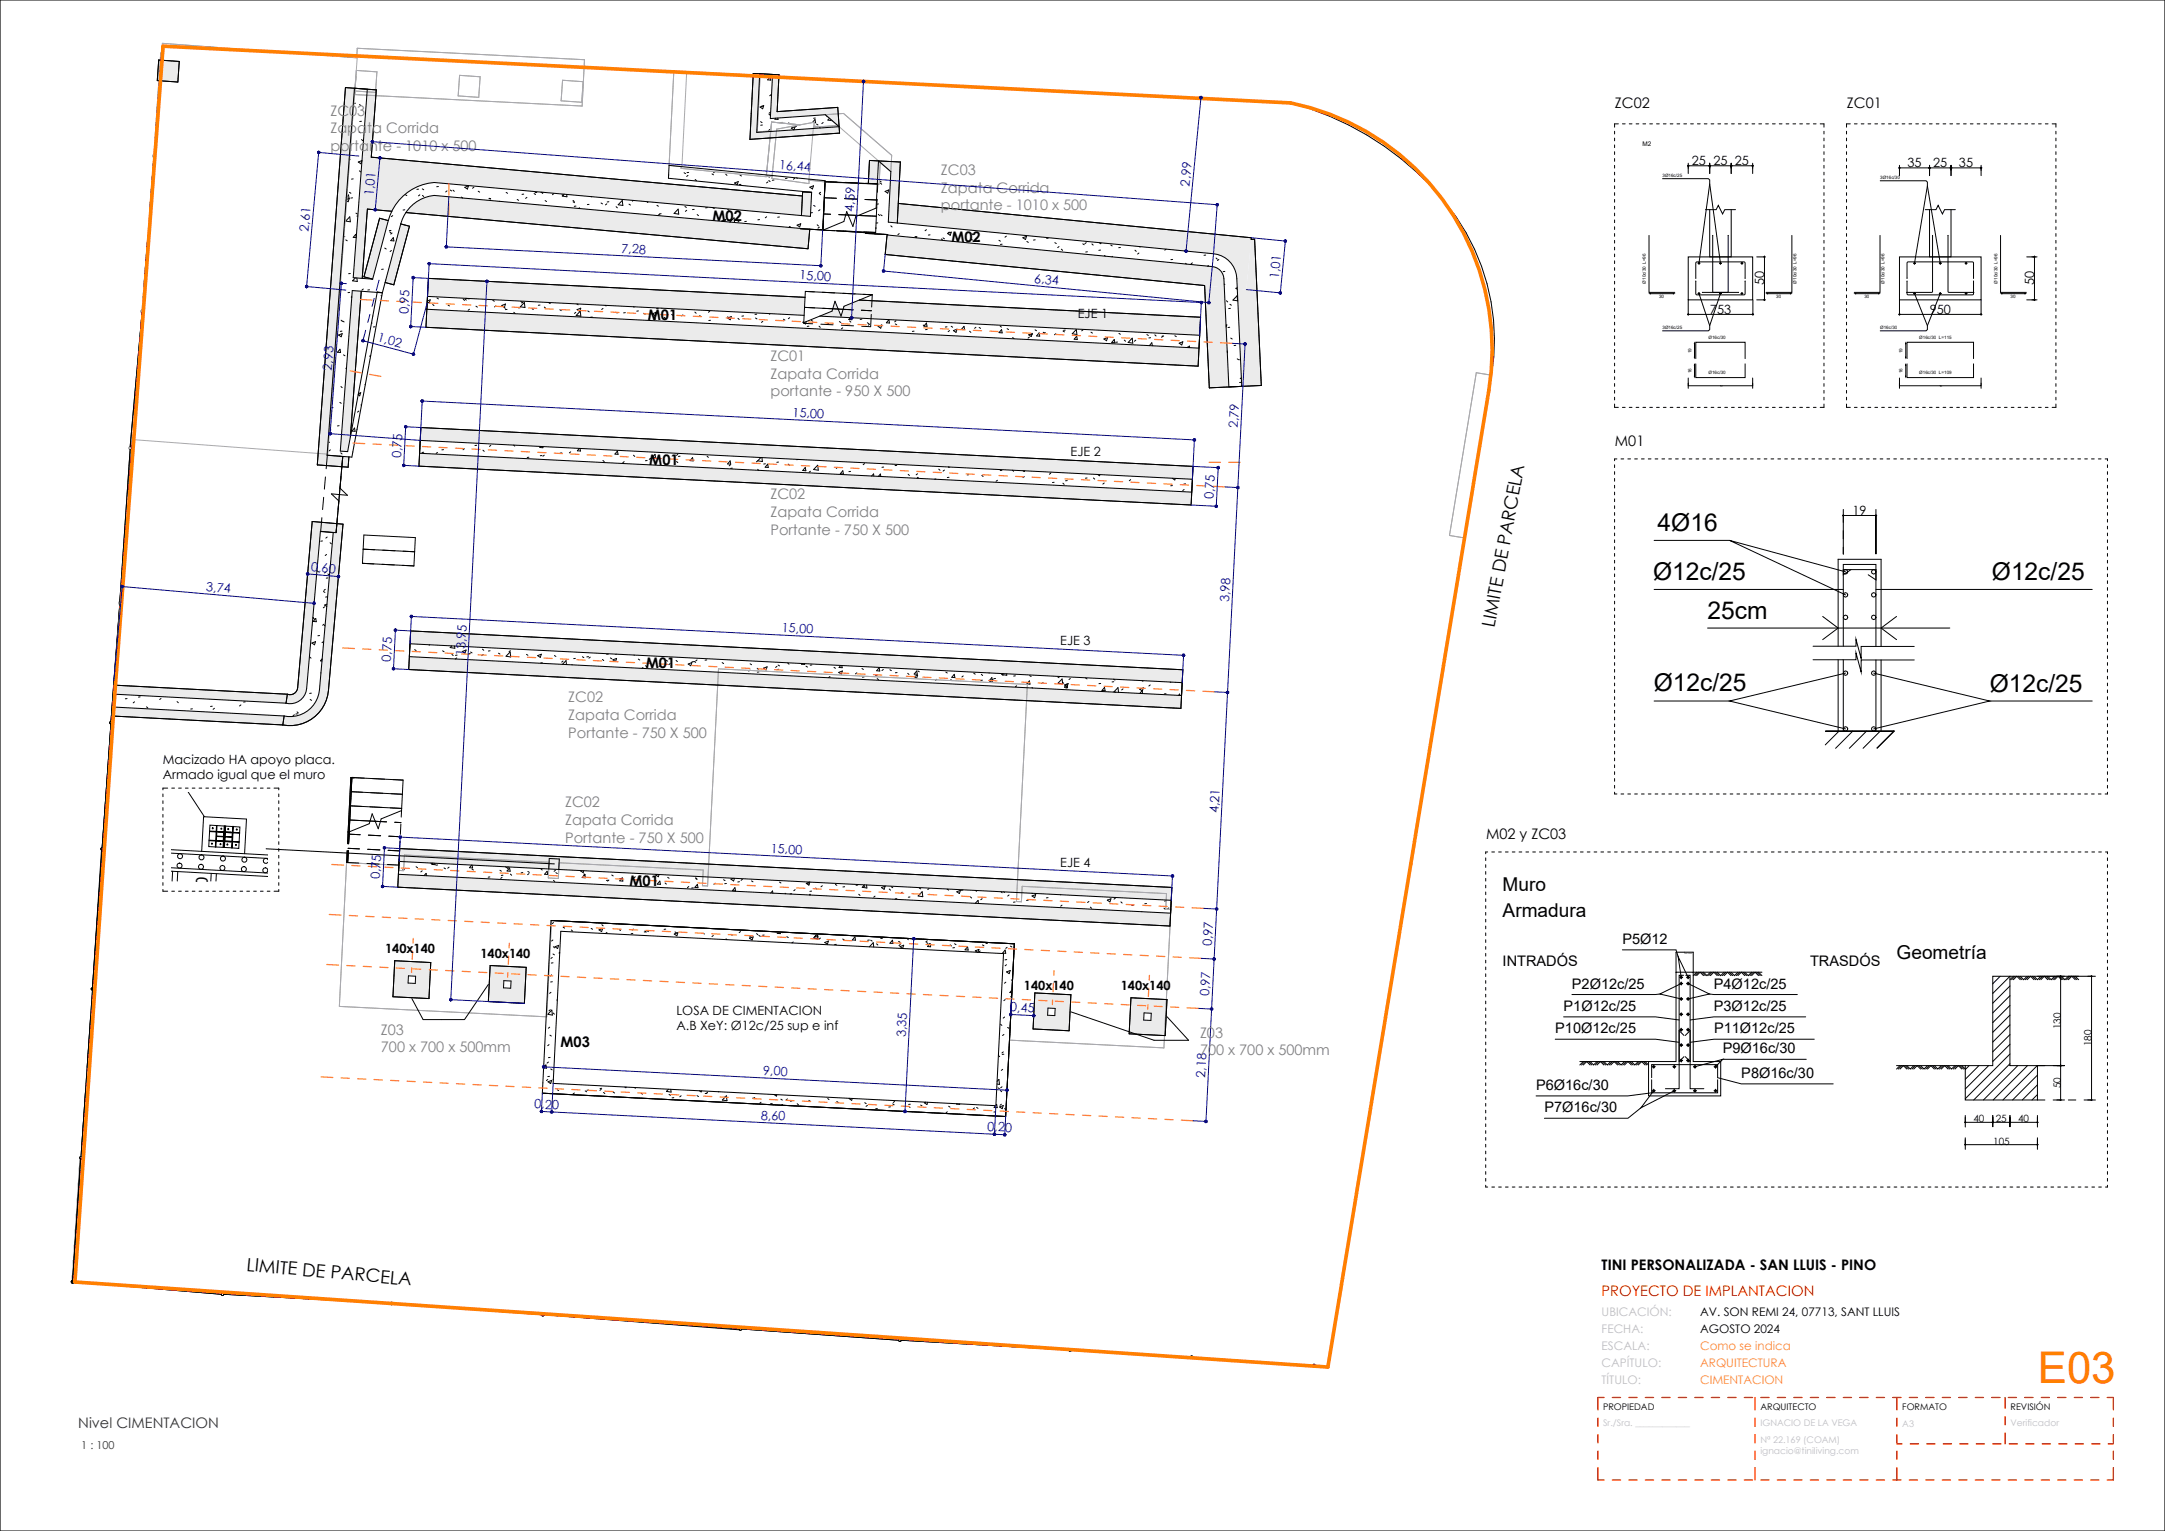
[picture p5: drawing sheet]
<svg xmlns="http://www.w3.org/2000/svg" width="420mm" height="297mm" viewBox="0 0 420 297" stroke-linecap="round" stroke-linejoin="round" font-family="sans-serif">
<defs><g id="words">
<text font-size="8.5" fill="#ff3f00" x="395.3" y="268.3">E03</text>
<g font-size="4.8">
<text x="321.6" y="103">4Ø16</text>
<text x="320.7" y="112.5">Ø12c/25</text>
<text x="386.4" y="112.6">Ø12c/25</text>
<text x="331.3" y="120.1">25cm</text>
<text x="320.8" y="134.1">Ø12c/25</text>
<text x="386" y="134.2">Ø12c/25</text>
</g>
<g font-size="3.7">
<text x="291.5" y="172.8">Muro</text>
<text x="291.5" y="177.8">Armadura</text>
<text x="367.9" y="186">Geometría</text>
</g>
<g font-size="3.5">
<text x="-.3" y="26.4">PILARES HEB 100</text>
<text x="289.9" y="121.9" transform="rotate(-80 289.9 121.9)">LIMITE DE PARCELA</text>
<text x="32.5" y="148.1" transform="rotate(-87 32.5 148.1)">Macizado H.A. Apoyo placa</text>
<text x="37.5" y="148.4" transform="rotate(-87 37.5 148.4)">Armado igual que el muro</text>
<text x="47.8" y="246.4" transform="rotate(5 47.8 246.4)">LIMITE DE PARCELA</text>
</g>
<g font-size="3.2">
<text x="-.5" y="8">80x60x4.0</text>
<text x="130.8" y="30.3" transform="rotate(-177 130.8 30.3)">M2: 25</text>
<text x="420.1" y="125.4" transform="rotate(-177 420.1 125.4)">0</text>
<text x="124.2" y="175" transform="rotate(-177 124.2 175)">M3: 25</text>
<text x="-.8" y="190" transform="rotate(-87 -.8 190)">RHS 80x60x4.0</text>
<text x="21.6" y="191.2" transform="rotate(-87 21.6 191.2)">RHS 80x60x4.0</text>
<text x="-.8" y="198" transform="rotate(-87 -.8 198)">P1</text>
<text x="19.6" y="196.5" transform="rotate(-177 19.6 196.5)">IPE 220</text>
<text x="39.2" y="192.2" transform="rotate(-87 39.2 192.2)">RHS 80x60x4.0</text>
<text x="419.8" y="195.3" transform="rotate(-177 419.8 195.3)">x50</text>
<text x="79.4" y="198.7" transform="rotate(-90 79.4 198.7)">M1: 75x50</text>
<text x="162.3" y="198.7" transform="rotate(-90 162.3 198.7)">M2: 75x50</text>
<text x="198" y="200.9" transform="rotate(-87 198 200.9)">RHS 80x60x4.0</text>
<text x="205.5" y="201.3" transform="rotate(-87 205.5 201.3)">RHS 80x60x4.0</text>
<text x="210.3" y="198.7" transform="rotate(-90 210.3 198.7)">M2: 95x50</text>
<text x="213" y="201.7" transform="rotate(-87 213 201.7)">RHS 80x60x4.0</text>
<text x="222.9" y="202.2" transform="rotate(-87 222.9 202.2)">RHS 80x60x4.0</text>
<text x="228" y="202.5" transform="rotate(-87 228 202.5)">RHS 80x60x4.0</text>
<text x="238.6" y="203.1" transform="rotate(-87 238.6 203.1)">RHS 80x60x4.0</text>
<text x="17.7" y="213.2" transform="rotate(-177 17.7 213.2)">IPE 200</text>
<text x="304.6" y="215.5" transform="rotate(-87 304.6 215.5)">P1</text>
<text x="418.9" y="248.2" transform="rotate(-87 418.9 248.2)">A.B XeY: Ø12c/25 sup e inf</text>
</g>
<g font-size="2.8" fill="#808080">
<text x="64.1" y="22.4">ZC03</text>
<text x="64.1" y="25.9">Zapata Corrida</text>
<text x="64.1" y="29.3">portante - 1010 x 500</text>
<text x="182.5" y="33.9">ZC03</text>
<text x="182.5" y="37.3">Zapata Corrida</text>
<text x="182.5" y="40.8">portante - 1010 x 500</text>
<text x="149.5" y="70">ZC01</text>
<text x="149.5" y="73.4">Zapata Corrida</text>
<text x="149.5" y="76.9">portante - 950 X 500</text>
<text x="149.5" y="96.8">ZC02</text>
<text x="149.5" y="100.2">Zapata Corrida</text>
<text x="149.5" y="103.7">Portante - 750 X 500</text>
<text x="110.2" y="136.2">ZC02</text>
<text x="110.2" y="139.6">Zapata Corrida</text>
<text x="110.2" y="143.1">Portante - 750 X 500</text>
<text x="109.6" y="156.6">ZC02</text>
<text x="109.6" y="160">Zapata Corrida</text>
<text x="109.6" y="163.5">Portante - 750 X 500</text>
<text x="73.9" y="200.7">Z03</text>
<text x="232.8" y="201.3">Z03</text>
<text x="73.9" y="204.1">700 x 700 x 500mm</text>
<text x="232.8" y="204.7">700 x 700 x 500mm</text>
</g>
<g font-size="2.8">
<text x="313.3" y="20.9">ZC02</text>
<text x="358.3" y="20.9">ZC01</text>
<text x="138.2" y="42.9">M02</text>
<text x="184.6" y="46.9">M02</text>
<text x="125.7" y="62.1">M01</text>
<text x="313.3" y="86.6">M01</text>
<text x="126" y="90.1">M01</text>
<text x="125.3" y="129.7">M01</text>
<text x="288.3" y="162.8">M02 y ZC03</text>
<text x="122.1" y="171.8">M01</text>
<text x="314.7" y="183.1">P5Ø12</text>
<text x="291.5" y="187.4">INTRADÓS</text>
<text x="304.9" y="191.8">P2Ø12c/25</text>
<text x="332.5" y="191.8">P4Ø12c/25</text>
<text x="351.1" y="187.4">TRASDÓS</text>
<text x="303.3" y="196.1">P1Ø12c/25</text>
<text x="332.5" y="196.1">P3Ø12c/25</text>
<text x="108.7" y="203.1">M03</text>
<text x="301.7" y="200.4">P10Ø12c/25</text>
<text x="332.5" y="200.4">P11Ø12c/25</text>
<text x="334.2" y="204.3">P9Ø16c/30</text>
<text x="337.8" y="209.1">P8Ø16c/30</text>
<text x="298" y="211.4">P6Ø16c/30</text>
<text x="299.6" y="215.8">P7Ø16c/30</text>
<text x="310.7" y="246.4">TINI PERSONALIZADA - SAN LLUIS - PINO</text>
</g>
<text font-size="2.8" fill="#db0000" x="310.7" y="251.4">PROYECTO DE IMPLANTACION</text>
<text font-size="2.8" fill="#353535" x="15.2" y="276.9">Nivel CIMENTACION</text>
<g font-size="2.5" fill="#0000a0">
<text x="151.1" y="32.8" transform="rotate(4 151.1 32.8)">16,44</text>
<text x="72.5" y="38" transform="rotate(-85 72.5 38)">1,01</text>
<text x="165.7" y="41.1" transform="rotate(-87 165.7 41.1)">4,59</text>
<text x="230.7" y="36.2" transform="rotate(-84 230.7 36.2)">2,99</text>
<text x="59.9" y="44.9" transform="rotate(-85 59.9 44.9)">2,61</text>
<text x="120.5" y="49" transform="rotate(3 120.5 49)">7,28</text>
<text x="155" y="54.2" transform="rotate(3 155 54.2)">15,00</text>
<text x="200.6" y="54.8" transform="rotate(6 200.6 54.8)">6,34</text>
<text x="248.1" y="54.1" transform="rotate(-84 248.1 54.1)">1,01</text>
<text x="79.2" y="61" transform="rotate(-87 79.2 61)">0,95</text>
<text x="64.4" y="71.9" transform="rotate(-86 64.4 71.9)">2,93</text>
<text x="73.1" y="66.2" transform="rotate(15 73.1 66.2)">1,02</text>
<text x="153.7" y="80.8" transform="rotate(3 153.7 80.8)">15,00</text>
<text x="240.1" y="83" transform="rotate(-87 240.1 83)">2,79</text>
<text x="77.8" y="88.9" transform="rotate(-87 77.8 88.9)">0,75</text>
<text x="235.4" y="96.9" transform="rotate(-87 235.4 96.9)">0,75</text>
<text x="60.3" y="110.8" transform="rotate(5 60.3 110.8)">0,60</text>
<text x="39.9" y="114.6" transform="rotate(5 39.9 114.6)">3,74</text>
<text x="238.4" y="116.8" transform="rotate(-87 238.4 116.8)">3,98</text>
<text x="151.6" y="122.6" transform="rotate(3 151.6 122.6)">15,00</text>
<text x="75.8" y="128.4" transform="rotate(-87 75.8 128.4)">0,75</text>
<text x="90.2" y="127.3" transform="rotate(-87 90.2 127.3)">13,95</text>
<text x="236.4" y="157.7" transform="rotate(-87 236.4 157.7)">4,21</text>
<text x="149.4" y="165.4" transform="rotate(3 149.4 165.4)">15,00</text>
<text x="73.7" y="170.6" transform="rotate(-87 73.7 170.6)">0,75</text>
<text x="235.1" y="183.6" transform="rotate(-87 235.1 183.6)">0,97</text>
<text x="195.9" y="196.2" transform="rotate(3 195.9 196.2)">0,45</text>
<text x="234.6" y="193.3" transform="rotate(-87 234.6 193.3)">0,97</text>
<text x="175.7" y="201.2" transform="rotate(-87 175.7 201.2)">3,35</text>
<text x="148" y="208.5" transform="rotate(3 148 208.5)">9,00</text>
<text x="233.8" y="209" transform="rotate(-87 233.8 209)">2,18</text>
<text x="103.6" y="214.9" transform="rotate(3 103.6 214.9)">0,20</text>
<text x="147.6" y="217.2" transform="rotate(3 147.6 217.2)">8,60</text>
<text x="191.5" y="219.4" transform="rotate(3 191.5 219.4)">0,20</text>
</g>
<g font-size="2.5">
<text x="328.2" y="32.1">25</text>
<text x="332.4" y="32.1">25</text>
<text x="336.5" y="32.1">25</text>
<text x="370" y="32.5">35</text>
<text x="375" y="32.5">25</text>
<text x="380" y="32.5">35</text>
<text x="117.3" y="56.7">3.96</text>
<text x="173.2" y="56.7">2.74</text>
<text x="342.2" y="55.4" transform="rotate(-90 342.2 55.4)">50</text>
<text x="394.6" y="55.4" transform="rotate(-90 394.6 55.4)">50</text>
<text x="209.1" y="61.7">EJE 1</text>
<text x="331.7" y="60.9">753</text>
<text x="374.3" y="60.9">950</text>
<text x="207.7" y="88.4">EJE 2</text>
<text x="359.4" y="99.9">19</text>
<text x="205.7" y="125.1">EJE 3</text>
<text x="31.6" y="148.2">Macizado HA apoyo placa.</text>
<text x="31.6" y="151.1">Armado igual que el muro</text>
<text x="205.7" y="168.2">EJE 4</text>
<text x="74.7" y="184.9">140x140</text>
<text x="93.2" y="185.9">140x140</text>
<text x="14.5" y="187">0.75</text>
<text x="84.3" y="187">0.75</text>
<text x="196" y="187">0.95</text>
<text x="131.2" y="196.8">LOSA DE CIMENTACION</text>
<text x="198.6" y="192.1">140x140</text>
<text x="217.4" y="192.1">140x140</text>
<text x="131.2" y="199.7">A.B XeY: Ø12c/25 sup e inf</text>
</g>
<g font-size="2.3">
<text x="308.2" y="216.7" transform="rotate(-87 308.2 216.7)">70 x 70 x 50</text>
<text x="311.1" y="217.1" transform="rotate(-87 311.1 217.1)">X: 4∅12c/16</text>
<text x="313.6" y="217.2" transform="rotate(-87 313.6 217.2)">Y: 4∅12c/16</text>
<text x="340.7" y="218.5" transform="rotate(-87 340.7 218.5)">70 x 70 x 50</text>
<text x="343.6" y="218.9" transform="rotate(-87 343.6 218.9)">X: 4∅12c/16</text>
<text x="346.1" y="218.9" transform="rotate(-87 346.1 218.9)">Y: 4∅12c/16</text>
<text x="329.8" y="255.3">AV. SON REMI 24, 07713, SANT LLUIS</text>
<text x="329.8" y="258.6">AGOSTO 2024</text>
</g>
<g font-size="2.3" fill="#c0c0c0">
<text x="310.7" y="255.3">UBICACIÓN:</text>
<text x="310.7" y="261.9">ESCALA:</text>
<text x="310.7" y="258.6">FECHA:</text>
<text x="310.7" y="265.2">CAPÍTULO:</text>
<text x="310.7" y="268.5">TÍTULO:</text>
</g>
<g font-size="2.3" fill="#ff8040">
<text x="329.8" y="261.9">Como se indica</text>
<text x="329.8" y="268.5">CIMENTACION</text>
<text x="329.8" y="265.2">ARQUITECTURA</text>
</g>
<text font-size="2.1" fill="#353535" x="15.8" y="281.1">1 : 100</text>
<g font-size="1.9">
<text x="399.8" y="199.6" transform="rotate(-90 399.8 199.6)">130</text>
<text x="405.8" y="202.9" transform="rotate(-90 405.8 202.9)">180</text>
<text x="399.8" y="211.1" transform="rotate(-90 399.8 211.1)">50</text>
<text x="382.8" y="217.7">40</text>
<text x="387.1" y="217.7">25</text>
<text x="391.5" y="217.7">40</text>
<text x="386.7" y="222">105</text>
<text x="10.5" y="240.8">0.20</text>
<text x="17" y="277.7">0.97</text>
</g>
<g font-size="1.8">
<text x="311" y="273.5">PROPIEDAD</text>
<text x="341.5" y="273.5">ARQUITECTO</text>
<text x="369" y="273.5">FORMATO</text>
<text x="390" y="273.5">REVISIÓN</text>
</g>
<g font-size="1.8" fill="#c0c0c0">
<text x="311" y="276.5">Sr./Sra. ____________</text>
<text x="341.5" y="276.5">IGNACIO DE LA VEGA</text>
<text x="341.5" y="279.8">Nª 22.169 (COAM)</text>
<text x="341.5" y="282">ignacio@tiniliving.com</text>
<text x="369" y="276.8">A3</text>
<text x="390" y="276.5">Verificador</text>
</g>
<text font-size="1.2" x="318.6" y="28.4">M2</text>
<g font-size=".9">
<text x="322.5" y="34.3">3Ø16c/25</text>
<text x="364.7" y="34.7">3Ø16c/30</text>
<text x="319.3" y="55" transform="rotate(-90 319.3 55)">Ø10c/30 L=96</text>
<text x="321.9" y="57.9">30</text>
<text x="344.6" y="57.9">30</text>
<text x="348.5" y="55" transform="rotate(-90 348.5 55)">Ø10c/30 L=96</text>
<text x="361.7" y="57.9">30</text>
<text x="365.6" y="55" transform="rotate(-90 365.6 55)">Ø10c/30 L=96</text>
<text x="387.5" y="55" transform="rotate(-90 387.5 55)">Ø10c/30 L=96</text>
<text x="390" y="57.9">30</text>
<text x="322.5" y="63.8">3Ø16c/25</text>
<text x="331.4" y="65.8">Ø16c/30</text>
<text x="364.7" y="63.8">Ø16c/30</text>
<text x="372.3" y="65.8">Ø16c/30 L=115</text>
<text x="328.1" y="68.5" transform="rotate(-90 328.1 68.5)">19</text>
<text x="369.1" y="68.5" transform="rotate(-90 369.1 68.5)">19</text>
<text x="328.1" y="72.4" transform="rotate(-90 328.1 72.4)">16</text>
<text x="331.4" y="72.6">Ø16c/30</text>
<text x="369.1" y="72.4" transform="rotate(-90 369.1 72.4)">16</text>
<text x="372.3" y="72.6">Ø16c/30 L=109</text>
</g>
<g font-size=".4">
<text x="333.7" y="75.2">75</text>
<text x="376.4" y="75.2">95</text>
<text x="326.8" y="185">250.0000</text>
</g>
</g></defs>
<g fill="#ebebeb">
<path d="M82.8 60l-.2 3.5 149.8 7.5 .2-3.5zM159 61.3l73.7 3.7 .2-3.5-66.2-3.3-3 1.2-.5 1.9-1.2-2.9-.6 1.9zM83.1 54l-.2 3.5 73.1 3.7 .2-3.5z"/>
<path d="M81.4 87.9l-.1 2.5 149.8 7.6 .1-2.5zM81.6 82.9l-.1 2.5 149.8 7.6 .1-2.5z"/>
<path d="M79.4 127.4l-.1 2.5 149.8 7.5 .1-2.5zM79.7 122.4l-.2 2.5 149.8 7.5 .2-2.5z"/>
<path d="M77.3 169.6l-.1 2.5 149.8 7.5 .1-2.5zM77.5 164.6l-.1 2.5 149.8 7.5 .1-2.5z"/>
</g>
<g fill="#fff">
<path d="M106.9 178.5l89.9 4.6-.1 2-89.9-4.6z"/>
<path d="M194.7 185l2 .1-1.6 31.5-2-.1z"/>
<path d="M105.3 210l87.9 4.5-.1 2-87.9-4.5z"/>
<path d="M106.8 180.5l2 .1-1.5 29.5-2-.1z"/>
</g>
<path d="M174.3 39.5l-.2 3.8 61.6 6a5 5 0 0 1 4.2 4.8l.1 1.9 1.8 .2 .9-10.1zM172.1 45.5l-.4 3.9 65.7 6.3a5.4 5.4 0 0 0-.2-2.6 2.5 2.5 0 0 0-2-1.4z" fill="#ebebeb"/>
<path d="M157.4 37.3l2.5 .3-.3 7-2.5-.1z" fill="#fff"/>
<g fill="#ebebeb">
<path d="M60.6 101.2l5.9 .5-2.8 32.3-1.7-.2 2.6-30.5-2.4-.2-2.7 30.5-1.8-.2z"/>
<path d="M76.6 186.4l-.4 6.9 7 .4 .4-7zM79.2 189.3l1.4 .1v1.4l-1.4-.1z"/>
<path d="M95.1 187.3l-.4 7 7 .3 .4-7zM97.7 190.2l1.4 .1v1.4l-1.4-.1z"/>
<path d="M200.8 192.6l-.4 7 7 .3 .3-6.9zM203.3 195.5l1.4 .1-.1 1.4-1.4-.1z"/>
<path d="M219.4 193.5l-.4 7 7 .4 .4-7zM221.9 196.5h1.4v1.4h-1.4z"/>
<path d="M79.4 40.3l-.7 .9 78 7.1 .4-3.8-72.9-6.6a7.5 7.5 0 0 0-4.8 2.4zM70.3 30.3l-.8 10.1 6.5 .6a9.9 9.9 0 0 1 8.2-5.6l71.3 6.4 .2-3.8z"/>
<path d="M67 17l-5.4 73.2 5.9 .4 .2-2-4.3-.3 5.4-71.2zM68.3 56.4l-2.3 31.1 1.4 .1 .6-2.9 2.1-28.2zM69.5 40.4l-1 13.5 1.8 .1 1-13.4zM71.3 17.3l-1 13 1.7 .2 1-13.1z"/>
<path d="M55.1 138.9l-.2 1.7a7.5 7.5 0 0 0 8.8-6.6l-1.7-.2a5.7 5.7 0 0 1-6.9 5.1zM55.7 134.7l-.2 1.7a3.2 3.2 0 0 0 4-2.8l-1.8-.2a1.48 1.48 0 0 1-2 1.3z"/>
<path d="M22 137.1l-.1 1.8 33 1.7 .2-1.7zM22.2 132.9l-.1 1.7 33.4 1.8 .2-1.7z"/>
<path d="M149.5 21.7l-.1 1.3 10.7-.7 2.7 2.3-.3-3.8zM145.7 22l-.2 5 17.4-1.2-.1-1.2-16 1.1 .2-3.8z"/>
<path d="M146.1 14.3l-.4 7.7 1.3-.1 .4-7.6zM149.9 14.4l-.4 7.3h1.3l.3-7.2z"/>
<path d="M159.9 37.6l-.3 7zM159.7 44.6h.1zM155.3 44.3l1.8 .2zM155.7 37.2l-.2 4.6 1.7 .2 .2-4.7z"/>
</g>
<path d="M170.4 31.2l2.4 2.1-.6 12.2-2.5-.1v-.3h.2l.2-4.8-.1 .1z" fill="#fff"/>
<g fill="#ebebeb">
<path d="M30.8 11.6l4 .3-.3 4-4-.3z"/>
<path d="M168 45.1v.2l1.7 .1v-.1zM170.4 31.2l2.4 2.1-.5 9.8 1.8 .2 .6-11.9zM168.7 31.1l-.3 4.5 1.8 .1 .2-4.5z"/>
<path d="M233.7 55.4l.9 19.8 3.8-.1-.9-19.3zM242.7 46.4l-.9 9.8-1.8-.2 .9 18.9 3.8-.1-1.3-28.4z"/>
<path d="M77.7 43.4l-3 11.4 1.7 .4 3-11.3zM73.6 42.3l-3 11.4 1.7 .4 3-11.3z"/>
</g>
<g fill="#fff">
<path d="M66 87.5l2.4 .2-.1 1-2.4-.2z"/>
<path d="M73.2 56.6l1 .2-5.8 30.9-1-.1z"/>
</g>
<g fill="none" stroke="#000" stroke-width=".19">
<path d="M30.8 11.6l4 .3-.3 4-4-.3zM146.1 14.3l5 .2-.3 7.2 11.7-.9 .4 5-17.4 1.2zM149.4 14.9l.1 .6h-.6zM149.6 18.4l.1 .1M149.6 18.4l-.3 .2M149.7 15l-.3 .2M67.1 38.7l.6-.2-.2 .6-.4-.2M67.2 38.3l.4-.5 .1 .7-.5-.1M67.7 30.8l.2 .1M67.8 37.3l.3 .2M68.4 38.4h-.3M68.5 34.7h-.3"/>
<path d="M68.9 20l-.3 .1M69.5 31.4l.7-.2-.2 .6zM69.6 25.6l.3 .2M69.7 33.1l.3 .3M69.7 20.3l.3 .2M70.1 23.5l-.3 .1M70.1 27.1l.3 .2M78.6 37.8l.3 .1M81.2 36.7h-.3M81.4 37.8l-.2 .2M81.9 36.6l.3 .2M82 37.9l.2 .2"/>
<path d="M85 36.2h-.3M86.7 37l-.2 .2M87.3 36.9l.3 .1M87.9 36.9l.2 .2M89.5 38.2l.3 .2M90.2 36.3l.7-.2-.2 .6zM91.9 36.3l-.2 .2M92.8 37.1l.2 .2M94.9 38.5l.3 .1M95.2 38.5h-.4M96.9 39v.1M98.2 37.3l.3 .2"/>
<path d="M100.3 38.7l.3 .2M101.6 37.7h-.3M102.2 38.3l-.2 .2M103.6 37.5l.3 .2M104.1 37.3l-.3 .1M104.9 37.3l.4 .2v-.2M105.8 38.9l.2 .2M107.4 37.6l-.2 .2M109 37.8l.3 .2M109.4 37.7l-.3 .3 .9 .2-.1-.5M111.2 38.9l.2 .2M111.2 39.1l.3 .2"/>
<path d="M111.7 40h-.3M114.3 39.6l-.4 .1M114.7 38.1v.1M116.6 39.4l.3 .2M117.7 39.5l-.2 .2M118.1 39.1l-.3 .1M120.7 38.9l.1 1-.9-.2zM122 39.6l.3 .2M122.9 38.9l-.2 .1M125.5 39.1l.2 .2M127.4 39.8l.3 .2M129.8 33.9l-.1 .1"/>
<path d="M132.7 33.5l.3 .2M133.5 34l-.3 .2M133.6 33.4l-.3 .1M134.9 34.8l.2 .2M138.1 33.7l.3 .2M138.7 33.3l-.3 .2M140.8 33.8l.2 .2M142.5 35.5l.7-.3-.2 .6zM143.6 34l.2 .1M143.7 35.8h-.3M147.4 20.8l.8-.3-.3 .6zM147.5 23.6l.3 .2"/>
<path d="M147.9 24.2l-.3 .1M148 20.6h-.3M149 35.3l-.3 .2M149 34.2l.3 .2M149.1 35l.3 .2M149.2 22.1l.2 .3M149.3 25.1l-.2 .2M149.5 21.8l-.3 .2M150.1 34.9l-.3 .1M150.9 22.9v.3l-.6-.1 .2-.2M151.8 23.7l-.4 .1M152.7 34.6h-.3"/>
<path d="M153 23.8l.3 .2M154 25.2l.2-.6-.7 .3 .5 .3M154.2 34.6l-.3 .2M154.5 34.5l.2 .1M154.6 24.4l-.3 .2M155.7 38l-83.7-7.5 1-13.1-6-.4-5.4 73.2 5.9 .4 .2-2M157.1 36.3l.7-.3-.2 .6zM157.4 37.3l-1.7-.1-.2 4.6M157.8 39.8l.3 .2M158.1 23.2l.1 .6h-.6zM158.2 22.9h-.4M158.4 24.1l.3 .1"/>
<path d="M158.9 37.5l.3 .3M159 24.7l.1 .1M159.2 37.3l-.3 .2M159.7 23.8l-.3 .2M159.9 38.4l2.3 .1M160 37.3h.1M160.1 35.3l10.1 .4M160.5 22.6h-.1M160.9 23l-.3 .3 .9 .1M162.4 35.3l-2.4-.1-.4 9.5M163.8 38.5l2.4 .1M164 35.4l2.3 .1"/>
<path d="M167.8 38.7l2.3 .1M167.9 35.5l2.4 .1-.1 1.7M168.4 35.6l.3-4.5 6 .3-.6 11.9M170.1 38.7l-.2 6.4-10.3-.4M170.4 39.6h-.3M170.7 35.1l.2 .2M170.8 35.5l.2 .2M171.7 37.1l.7-.3-.2 .7zM174.3 39.5l68.4 6.6v.3h.7l1.3 28.4-10.1 .4-.9-19.8-62-6 .4-3.9M313.2 25.5v.5M313.2 26.8v.5M313.2 28.1v.5"/>
<path d="M313.2 29.4v.6M313.2 30.8v.5M313.2 32.1v.5M313.2 33.4v.5M313.2 34.7v.6M313.2 36v.6M313.2 37.4v.5M313.2 38.7v.5M313.9 24h-.7v.7M314.7 24h.6M316.1 24h.5M317.4 24h.5"/>
<path d="M318.7 24h.5M320 24h.6M321.4 24h.5M322.5 34.7h8.9l.3 .2 2.1 16.2M322.7 24h.5M324 24h.5M325.3 24h.6M326.6 24h.6M327.4 32.2l.1-.2 .1 .2-.1 .1zM327.5 32.2h4.2v1.5v-1.5h4.1v1.5v-1.5h4.2v1.5M327.5 31.7v2M328 24h.5"/>
<path d="M329.3 24h.5M330.6 24h.5M331.5 32.2l.2-.2 .1 .2-.1 .1zM331.7 31.7v1v-1M331.7 35.7l-2.1 15.4M331.9 24h.6M333.3 24h.5M334.6 24h.5M335.8 31.7v1v-1M335.8 32l.2 .2-.2 .1-.1-.1zM335.9 24h.5M337.2 24h.6"/>
<path d="M338.5 24h.6M339.9 32.2l.1-.2 .1 .2-.1 .1zM339.9 24h.5M340 31.7v1M341.2 24h.5M342.5 24h.5M343.8 24h.6M345.2 24h.5M346.5 24h.5M347.8 24h.5M349.1 24h.6M350.5 24h.5"/>
<path d="M351.8 24h.5M353.1 24h.7v.7M353.8 25.5v.5M353.8 26.8v.5M353.8 28.1v.5M353.8 29.4v.6M353.8 30.8v.5M353.8 32.1v.5M353.8 33.4v.5M353.8 34.7v.6M353.8 36v.6M353.8 37.4v.5"/>
<path d="M353.8 38.7v.5M358.2 25.5v.5M358.2 26.8v.5M358.2 28.1v.5M358.2 29.4v.6M358.2 30.8v.5M358.2 32.1v.5M358.2 33.4v.5M358.2 34.7v.6M358.2 36v.6M358.2 37.4v.5M358.2 38.7v.5"/>
<path d="M358.9 24h-.7v.7M359.7 24h.6M361.1 24h.5M362.4 24h.5M363.7 24h.5M364.7 35.1h8.9l.3 .2v.8l2.5 15M365 24h.6M366.3 24h.6M367.7 24h.5M368.3 32.6l.2-.2 .1 .2-.1 .1zM368.5 32.6h5.8v1.5v-1.5h4.2v1.5v-1.5h5.8v1.5M368.5 32.1v2"/>
<path d="M369 24h.5M370.3 24h.5M371.6 24h.6M373 24h.5M373.9 36.1l-2.5 15M374.2 32.6l.1-.2 .2 .2-.2 .1zM374.3 24h.5M374.3 32.1v1v-1M375.6 24h.5M376.9 24h.6M378.3 24h.5M378.5 32.1v1v-1"/>
<path d="M378.5 32.4l.1 .2-.1 .1-.2-.1zM379.6 24h.5M380.9 24h.5M382.2 24h.6M383.5 24h.6M384.2 32.6l.1-.2 .2 .2-.2 .1zM384.3 32.1v1M384.9 24h.5M386.2 24h.5M387.5 24h.5M388.8 24h.6M390.2 24h.5"/>
<path d="M391.5 24h.5M392.8 24h.5M394.1 24h.6M395.4 24h.6M396.8 24h.5M398.1 24h.7v.7M398.8 25.5v.5M398.8 26.8v.5M398.8 28.1v.5M398.8 29.4v.6M398.8 30.8v.5M398.8 32.1v.5"/>
<path d="M398.8 33.4v.5M398.8 34.7v.6M398.8 36v.6M398.8 37.4v.5M398.8 38.7v.5M66.4 49.4v.1M66.9 45.9h-.3M67.1 46.5l.3 .2M67.8 56.7l-.3 .1M67.8 42.1l.2 .9-.9-.1zM68 53l-.4 .1M68.2 57.6v.1"/>
<path d="M68.9 53.9l-.5 .6 .9 .1-.1-.7M69.1 41.3l.2 .2M69.1 46l-.1-.5-.5 .5 .6 .1M69.4 41.9h-.2M70.1 56.5l-2.1 28.2M70.5 56.1l-.3 .2M71.7 56.2l-.3 .1M73.9 57.3l.2 .1M74.4 52.2l-.4 .1M74.6 48.1l.3 .2M75.3 42.8l-1.7-.5-3 11.4 1.7 .4M75.6 45l.3 .2"/>
<path d="M75.9 44.7h-.4M75.9 48.6l-.2 .2M76 41l-4.7-.4-1 13.4M76.1 45.2l-.3 .2M76.2 41.8l-.3 .2M76.3 46.1l.1 .6h-.6zM77.7 43.4l1.7 .5-3 11.3-1.7-.4M78.5 40.7h-.3M78.7 41.2l78 7.1 .4-3.8M82.9 58.4l.6-.2-.2 .6-.4-.3M83.9 59.1l.3 .2M84.8 57.8l.2 .2"/>
<path d="M86.9 59.2l.3 .1M89.9 58l.2 .3M90.2 58l.3 .2M90.4 57.9h.6M91.1 60l-.3 .2M92.3 59.4l.3 .2M95.6 58.3l.3 .1M96.2 59.3l-.3 .2M97.3 59.2l.8-.2-.2 .6zM97.8 59.6l.2 .2M100.9 59.7h-.3M101 58.5l.3 .2"/>
<path d="M101.5 58.6l-.3 .2M101.7 58.7l.1 .9-.9-.1zM103.2 59.9l.3 .1M104.8 59.2h-.4M105.6 59.6l.2 .2M106.5 58.7l.2 .2M111.9 58.9l.3 .2M112.4 40.3l-.1 .1M117 59.8l-.3 .2M117.4 59.2l.2 .2M119.5 40.1l.3 .2M122.9 59.5l.1 .1"/>
<path d="M127.7 59.8h-.3M127.9 41.6l-.2 .2M128.3 41.5h-.4M128.4 59.8h.1M131.6 40.6l.1 .9-.9-.1zM132.9 40.1l.3 .1M133.2 40.8l-.2 .2M134.7 40.6l-.4 .1M135.2 41.6l.3 .2M137.2 40.3h-.3M138.2 40.3h.1M138.3 40.3l.3 .2"/>
<path d="M140.2 42.9h-.2l.7-.3-.1 .4M141.2 40.6l.2 .2M141.6 43.1l.8-.8 .1 .9M141.6 43.1h.1M143.4 42.8l-.2 .2M144.8 42.9l-.3 .1M147.3 42.6h-.3M148.7 42l-.2 .2M151.2 42.1h-.3M153.1 44.1l.1-.2 .1 .2M154.6 43.7l.7-.3-.2 .6zM155.3 44.3l4.5 .3-.1-.1"/>
<path d="M156.1 59.6l9.4 .5M156.2 57.7l-73.1-3.7-.5 9.5 149.8 7.5 .5-9.5-66.2-3.3M157.6 41.2l-.3 .1M158.5 43.6l.3 .2M158.9 44.1l-.2 .2M159.1 40.7l-.3 .2M159.8 41.5l1.3 .1M162.3 44.8l7.4 .5M162.7 41.6l7.3 .3M168 45.1v.2l4.2 .2M169.2 57.2l-13-.7-.3 6.2 1.8 .1M169.2 57.2l-.1 2.4"/>
<path d="M169.2 57.2l-5.5 2.2-.5 1.9-1.2-2.9-.6 1.9-5.5 2.3M169.9 44.2v.1M170.1 40.3l-4.1 1.7-.5 1.9-1.2-2.9-.6 2-4.1 1.7M170.3 43.2l-.3 .1M170.4 41.6l.2 .2M170.8 41.7l.3 .1M172.8 43.8l.3 .2M174.4 45.3l-.2 .2M177.5 45.9l.3 .2M177.9 45.9h-.4M179.7 44.6l-.2 .2M180.4 45.6h-.3"/>
<path d="M182.6 46.3l.3 .3M182.9 46.1l.3 .2M183.8 45.3l.7-.3-.2 .6zM184.3 45l-.4 .1M188.4 46.4l.2 .2M188.5 45.3l.3 .2M189.9 46.6l-.2 .2M193.8 46.6l.3 .2M194.4 47.4h-.3M195.2 45.8l-.2 .2M198.4 46.1l.7-.3-.2 .7zM199.2 46.8l.3 .2"/>
<path d="M200.8 46.5l-.3 .1M203.4 46.2h-.4M204.6 47.1l.3 .1M205.4 47.8l-.2 .2M205.9 48.3l.2 .3M210.1 47.3l.2 .2M210.7 47.1l-.2 .2M211 48.8l-.4 .1M211.8 47.3l.3 .2M213.2 47.1l.3 .2 .1-.2M213.5 48.5l-.3 .1M214.3 49.5l.1 .2"/>
<path d="M215.5 47.5l.3 .2M215.8 49.7l-.1 .1M217.3 48h-.3M220.2 48.5l.2 .3M220.9 49.1l-.2 .2M221 47.8l.2 .1M226.2 48.3l-.2 .2M227.5 50.3l-.4 .1M230 51.1l.1 .1M231.3 51l-.3 .2M233.9 49.5h-.3M234.2 51.6h.2"/>
<path d="M235.9 50.1l.3 .2M236.4 50.3l-.2 .2M237.5 55.1l.1 .1M237.6 52.6l-.3 .1M237.9 58.3l.3 .3M238.6 59l.3 .2M238.7 59.8l-.3 .1M240 57.4l.1 1-.9-.2zM240 55.8l-.2 .1 .2 .2M313.2 40v.5M313.2 41.3v.6M313.2 42.7v.5"/>
<path d="M313.2 44v.5M313.2 45.3v.5M313.2 46.6v.6M313.2 47.9v.6M313.2 49.3v.5M313.2 50.6v.5M313.2 51.9v.5M313.2 53.2v.6M313.2 54.6v.5M313.2 55.9v.5M313.2 57.2v.5M313.2 58.5v.6"/>
<path d="M313.2 59.9v.5M319.9 45.7v11h5M320.1 57h4.6M320.2 56.9l-.1 .1h.1M324.6 56.9l.1 .1h-.1M327.5 49.8h12.5v8.4h-12.5zM327.5 58.2v2.8h12.5v-2.8M329 54h.1M329 54.5h.1M329 54v-3l.2-.2h9.2l.1 .2v3M329 54.5v2.5l.2 .2h9.2l.1-.2v-2.5M329.4 51.1h.4"/>
<path d="M329.4 56.9h.4M329.5 51l.2 .1h-.2zM329.5 56.9h.2l-.2 .1zM329.6 56.9l2.1 6.3M329.6 50.9v.4M329.6 56.7v.4M330.8 40.7h2.1l.4-.9 .9 1.7 .4-.8h2.1M331.7 40.7v9.1h4.1v-9.1M332.2 45.7h.1M332.3 45.7v10.9l4.9 .1M333.6 51.1h.4M333.6 56.9h.4"/>
<path d="M333.6 51l.2-.1v.3zM333.6 56.9l.2-.1v.3zM333.8 56.9l-2.1 6.3v.7l-.3 .3h-8.9M333.8 50.9v.4M333.8 56.7v.4M335.2 45.7v10.9l-5 .1M337.2 56.7h.1M337.7 51.1h.4M337.7 56.9h.4M337.8 51l.2 .1h-.2zM337.8 56.9h.2l-.2 .1zM337.9 50.9v.4"/>
<path d="M337.9 56.7v.4M340.8 49.8h1.5v8.4h-1.5M342.1 49.8l.2-.1 .1 .1-.1 .2zM342.3 58l.1 .2-.1 .1-.2-.1zM342.8 57h4.6M342.9 56.9l-.1 .1h.1M347.3 56.9l.1 .1h-.1M347.6 45.7v11h-5M353.8 40v.5M353.8 41.3v.6M353.8 42.7v.5M353.8 44v.5"/>
<path d="M353.8 45.3v.5M353.8 46.6v.6M353.8 47.9v.6M353.8 49.3v.5M353.8 50.6v.5M353.8 51.9v.5M353.8 53.2v.6M353.8 54.6v.5M353.8 55.9v.5M353.8 57.2v.5M353.8 58.5v.6M353.8 59.9v.5"/>
<path d="M358.2 40v.5M358.2 41.3v.6M358.2 42.7v.5M358.2 44v.5M358.2 45.3v.5M358.2 46.6v.6M358.2 47.9v.6M358.2 49.3v.5M358.2 50.6v.5M358.2 51.9v.5M358.2 53.2v.6M358.2 54.6v.5"/>
<path d="M358.2 55.9v.5M358.2 57.2v.5M358.2 58.5v.6M358.2 59.9v.5M359.9 57h4.6M360 56.9l-.1 .1h.1M364.4 56.9l.1 .1h-.1M364.7 45.7v11h-5M368.5 49.8h15.8v8.4h-15.8zM368.5 58.2v2.8h15.8v-2.8M369.9 56.7h.1M369.9 54h.1"/>
<path d="M369.9 54.5h.1M369.9 54v-3l.3-.2h12.4l.2 .2v3M369.9 54.5v2.5l.3 .2h12.4l.2-.2v-2.5M371.2 51.1h.4M371.2 56.9h.4M371.3 51l.2 .1h-.2zM371.3 56.9h.2l-.2 .1zM371.4 56.9l2.5 6.3M371.4 50.9v.4M371.4 56.7v.4M373.5 40.7h2.1l.4-.9 .8 1.7 .4-.8h2.1M374.3 40.7v9.1h4.2v-9.1"/>
<path d="M374.9 45.7h.1M374.9 45.7v10.9l-5 .1M376.2 51.1h.4M376.2 56.9h.4M376.3 51l.1-.1v.3zM376.3 56.9l.1-.1v.3zM376.4 56.9l-2.5 6.3v.7l-.3 .3h-8.9M376.4 50.9v.4M376.4 56.7v.4M377.9 45.7h.1M377.9 45.7v10.9l5 .1M381.2 51.1h.4"/>
<path d="M381.2 56.9h.4M381.3 51l.1-.1v.3zM381.3 56.9l.1-.1v.3zM381.4 50.9v.4M381.4 56.7v.4M382.8 54h.1M382.8 54.5h.1M382.9 56.7h.1M388.1 45.7v11h5M388.3 57h4.6M388.4 56.9l-.1 .1h.1M392.8 56.9l.1 .1h-.1"/>
<path d="M393.2 49.8h1.5v8.4M393.2 58.2h2M394.2 49.8h1M394.5 49.8l.2-.1 .1 .1-.1 .2zM394.7 58l.1 .2-.1 .1-.2-.1zM398.8 40v.5M398.8 41.3v.6M398.8 42.7v.5M398.8 44v.5M398.8 45.3v.5M398.8 46.6v.6M398.8 47.9v.6"/>
<path d="M398.8 49.3v.5M398.8 50.6v.5M398.8 51.9v.5M398.8 53.2v.6M398.8 54.6v.5M398.8 55.9v.5M398.8 57.2v.5M398.8 58.5v.6M398.8 59.9v.5M27.6 60.7l-2.3 26M64.1 79.5l.2 .3M64.5 77.1l-.2 .2"/>
<path d="M64.6 73.7l-.1 .1M64.6 79.1h-.3M64.7 75.4h-.3M65.7 65l.7-.3-.2 .6zM65.9 78.1l.3 .1M66 67.7l.1 .7-.6-.1zM66.1 75l.3 .2M66.2 62.1l.2 .2M66.3 64.2l-.3 .1M66.5 62.3l.3 .2M66.6 68.8l.3 .2M67.2 71.4h-.1"/>
<path d="M69.5 76.3l.5-.1-.2 .6-.3-.2M69.6 79.7l-.3 .2M69.7 76.4l-.2 .1M70 78.5l.1 .1M70.9 74.6h-.1M71.9 69l-.2 .1 .2 .1M72.1 62.6l.1 .1M72.3 61.3h.1M72.8 63.4h-.4M98.4 60l-.4 .1M99.7 60.6l.2 .2M108.6 60.1l.3 .2"/>
<path d="M111.7 60.6l-.3 .2M111.9 60.1l.8-.3-.2 .6zM112.6 60.4l.1 .9-.9-.1zM114 60.3l.3 .2M114.9 61.5h-.3M119.4 60.5l.3 .2M121.3 60.6l-.3 .1M123.9 60.3l-.4 .1M124.9 60.8l.3 .1M126.5 60.9l.8-.3-.2 .6zM127.2 61.8l-.3 .2M128.9 61.6l.2 .2"/>
<path d="M130.3 61l.3 .2M132.5 61.1l-.3 .2M134.8 60.5l.2 .3M135.7 61.2l.3 .2M137.7 60.4l-.3 .2M137.8 62.1l-.3 .1M141.1 61.5l.3 .1M141.1 61.7l.8-.3-.2 .6zM143.2 61.7l.2 .3M144.2 61.3h-.3M146.6 61.7l.2 .2M146.8 60.9l-.3 .1"/>
<path d="M148 62.3l-.3 .2M149.2 60.8l.1 .2M152 61.9l.3 .2M153.2 61.6l-.3 .2M156.4 62.4l-.1 .4-.6-.3 .2-.1M156.9 63.3h-.3M157.4 62.1l.3 .2M158.9 63.3l.2 .2M159.2 62.9l2.4 .1M160.8 62.8h-.4M162.8 62.4l.3 .2M163.2 63.1l2.4 .1"/>
<path d="M163.5 63.6l-.3 .2M164.8 62.3l.3 .2M165 61.6l-.3 .4h.6l-.1-.4M167.1 60.2l2 .1M167.2 61.9l-.3 .1M168.3 62.6l.2 .2M168.7 62.9l-.3 .2M169 61l-.1 2.4-1.7-.1M170.3 63.3l.8-.3-.2 .7zM172.4 62l.2 .7-.7-.1zM173.7 62.8l.3 .2M173.8 62.2l-.2 .2"/>
<path d="M177.3 64.2l-.3 .1M179.1 63.1l.3 .1M179.7 62.7l.1 .6-.6-.1zM179.9 63.9h-.4M183.7 63.4h-.3M184.2 64.1l-.3 .2M184.5 63.3l.3 .2M184.9 64.1l.8-.2-.2 .6zM187 63.3l.1 .6h-.6zM188.1 64.2l.2 .3M189.3 63.5l-.2 .2M189.9 63.5l.3 .2"/>
<path d="M194 63.2l.3 .3M194.3 63.9l.1 .7-.6-.1zM195.4 63.7l.3 .2M196.4 65.5l.3 .2M199.5 64.9l.8-.2-.2 .6zM199.7 65.4l-.3 .2M200.3 64.9h-.4M200.8 64l.3 .2M201.6 64.6l.1 .6h-.6zM202.4 64.4l.2 .3M202.8 64.5l-.3 .1M204.8 64.7l-.2 .2"/>
<path d="M206.2 64.2l.3 .2M206.7 64l-.4 .1M208.8 63.9l.1 1-.9-.2zM208.9 65.2l.1 .6h-.6zM210.1 64l-.3 .2M211.6 64.4l.3 .2M214.1 65.8l.8-.3-.2 .6zM215.2 66.6v.1M216.2 65.8l.1 .7-.6-.1zM216.8 66.3l-.3 .1M217.1 64.7l.2 .1M218.1 66l.2 .2"/>
<path d="M219.6 65.6l.1 1-.9-.2zM220.3 66l-.2 .2M222.5 64.9l.3 .2M223 67l.4-.5 .1 .6M223.2 65.5h-.3M224 64.9l.3 .3M225.6 65.2l-.3 .2M225.7 65.2h-.3M227.9 65.1l.3 .2M228.7 66.6l.8-.3-.2 .6zM230.4 67.4l.1-.1v.1M230.5 67.4l.2-.3 .1 .3"/>
<path d="M237.8 63.1l.2-.1-.1 .4M238.1 68.1v.3M238.6 63.5h-.4M238.8 65.6l.2 .2M239.7 67h-.3M240 69.6l.3 .2M240.6 69.7l-.1 .1h.1M240.8 74.2h-.3M240.8 73.3l-.2 .1M240.9 74.7h.1M313.2 78.4v.6h.7M313.2 61.2v.5"/>
<path d="M313.2 62.5v.5M313.2 63.8v.6M313.2 65.1v.6M313.2 66.5v.5M313.2 67.8v.5M313.2 69.1v.5M313.2 70.4v.6M313.2 71.8v.5M313.2 73.1v.5M313.2 74.4v.5M313.2 75.7v.6M313.2 77.1v.5"/>
<path d="M314.7 79h.6M316.1 79h.5M317.4 79h.5M318.7 79h.5M320 79h.6M321.4 79h.5M322.7 79h.5M324 79h.5M325.3 79h.6M326.6 79h.6M327.4 61l.1-.2 .1 .2-.1 .1zM327.5 73.3v1.5h12.5v-1.5"/>
<path d="M327.5 74.3v1M328 79h.5M328.7 69.3v.1l.1-.1M328.7 66.7v-.1l.1 .1M328.7 70.9v-.2l.1 .2M328.7 72.9v.2l.1-.2M328.7 66.6v2.8M328.7 70.7v2.4M329 69.6v-3.2h9.5v3.2M329 70.6v2.6h9.5v-2.6M329.3 79h.5M330.6 79h.5"/>
<path d="M331.9 79h.6M333.3 79h.5M334.6 79h.5M335.9 79h.5M337.2 79h.6M338.5 79h.6M339.9 79h.5M340 74.3v1M340 60.8l.2 .2-.2 .1-.1-.1zM341.2 79h.5M342.5 79h.5M343.8 79h.6"/>
<path d="M345.2 79h.5M346.5 79h.5M347.8 79h.5M349.1 79h.6M350.5 79h.5M351.8 79h.5M353.8 78.4v.6h-.7M353.8 61.2v.5M353.8 62.5v.5M353.8 63.8v.6M353.8 65.1v.6M353.8 66.5v.5"/>
<path d="M353.8 67.8v.5M353.8 69.1v.5M353.8 70.4v.6M353.8 71.8v.5M353.8 73.1v.5M353.8 74.4v.5M353.8 75.7v.6M353.8 77.1v.5M358.2 61.2v.5M358.2 62.5v.5M358.2 63.8v.6M358.2 65.1v.6"/>
<path d="M358.2 66.5v.5M358.2 67.8v.5M358.2 69.1v.5M358.2 70.4v.6M358.2 71.8v.5M358.2 73.1v.5M358.2 74.4v.5M358.2 75.7v.6M358.2 77.1v.5M358.2 78.4v.6h.7M359.7 79h.6M361.1 79h.5"/>
<path d="M362.4 79h.5M363.7 79h.5M365 79h.6M366.3 79h.6M367.7 79h.5M368.3 61l.2-.2 .1 .2-.1 .1zM368.5 73.3v1.5h15.8v-1.5M368.5 74.3v1M369 79h.5M369.7 69.3v.1v-.1M369.7 66.7v-.1v.1M369.7 70.9v-.2v.2"/>
<path d="M369.7 72.9v.2v-.2M369.7 66.6v2.8M369.7 70.7v2.4M369.9 69.6v-3.2h12.9v3.2M369.9 70.6v2.6h12.9v-2.6M370.3 79h.5M371.6 79h.6M373 79h.5M374.3 79h.5M375.6 79h.5M376.9 79h.6M378.3 79h.5"/>
<path d="M379.6 79h.5M380.9 79h.5M382.2 79h.6M383.5 79h.6M384.2 61l.1-.2 .2 .2-.2 .1zM384.3 74.3v1M384.9 79h.5M386.2 79h.5M387.5 79h.5M388.8 79h.6M390.2 79h.5M391.5 79h.5"/>
<path d="M392.8 79h.5M394.1 79h.6M395.4 79h.6M396.8 79h.5M398.8 78.4v.6h-.7M398.8 61.2v.5M398.8 62.5v.5M398.8 63.8v.6M398.8 65.1v.6M398.8 66.5v.5M398.8 67.8v.5M398.8 69.1v.5"/>
<path d="M398.8 70.4v.6M398.8 71.8v.5M398.8 73.1v.5M398.8 74.4v.5M398.8 75.7v.6M398.8 77.1v.5M25.3 87.2l-2.1 29.5M62.8 96.5l-.2 2.3M63.1 92.5l-.2 2.4M63.3 90.9l.2-2.6 3 .2-1.3 14.8-3-.2 .2-2.7M63.7 85.6l.2 .2M63.9 83.2l.3 .2"/>
<path d="M64.1 87.3l-.3 .2M64.2 83.9l-.3 .2M64.3 80.5l-.2 .2M65.8 82.6h-.4M66 94.7l1.4 1.4-3.1-.3 1.4 1.4M66.1 87.8l.3 .3M68.8 83l.1 .7-.6-.1zM69.3 83.3h-.1M81.6 82.9l149.8 7.6-.3 7.5-149.8-7.6zM82.2 87.7l-.3 .1M84.9 87.8l-.3 .2M86.1 87.2l-.4 .1"/>
<path d="M90.1 87l-.3 .2M92.5 86.4h-.4M93.7 87.3l.2 .2M95.2 86.4l-.3 .2M99.6 86.3l.3 .2M102.6 88.7h-.3M104.9 86.6l-.2 .2 .6 .1v-.3M105.1 88.4h-.3M105.6 88.3l-.3 .2M109 87.9h-.3M110.7 87.6l-.3 .2M112.4 87l-.4 .4 .6 .1-.1-.5"/>
<path d="M117 89.3l.2 .2M119.8 87.5l.1 .6h-.6zM121.1 89.5l-.3 .3M122.9 88.3l.2 .2M125.5 89.3l-.3 .1M126.2 88.9l-.3 .2M127.1 88.1l.1 .7-.6-.1zM128.1 89h-.3M131.2 89.5l.3 .2M131.5 88.1l-.3 .2M131.9 88.5h-.3M134.4 88.8l.1 .6-.6-.1z"/>
<path d="M137.2 88.5l.2 .2M141.6 89.4l.2 .6h-.7zM141.7 90.2l-.3 .2M142.1 90.8l-.4 .1M147 91l.2 .2M147 89.4l-.3 .2M147.6 88.7l-.6 .7M147.8 88.8l.1 .7-.9-.1M148.5 90h-.4M148.9 90l.1 .7-.6-.1zM151 89.6l-.3 .1M152.9 90l.2 .2"/>
<path d="M154.9 89.1l-.4 .1M156.2 90.7l.1 .6h-.6zM157.2 91.4l-.3 .2M158.6 90.2l.1 1-.9-.1zM162.5 90.6l-.3 .2M163.5 91.3l.1 .7-.6-.1zM165 91.4l-.3 .1M167.7 89.9l-.3 .2M169.1 92.3l.4-.4v.5M170.4 92.4l.4-.4 .1 .4M171.4 90.6h-.3M174 90.3h-.4"/>
<path d="M176.2 92l.2 .2M177.9 92.8l.2-.2v.2M178 91.9l-.3 .2M181.6 92.9h-.3M182.1 91l.3 .2M183.2 91.2l-.3 .2M184 90.6h.1M184.1 92.6h-.3M187.9 92.1h-.3M190.5 92.2l.2 .2M193.5 93.2l-.3 .2M194.4 91.2l-.4 .1"/>
<path d="M196.4 91.2l.2 .2M198.5 91.3l.2 .2 .1-.2M198.7 92.4l-.3 .2M203.8 91.8l-.2 .2M204.5 93.6h-.3M206.2 93.7l.2 .3M207 93.2l-.3 .1M210.9 92.7l-.3 .1M212.1 92.7l.3 .2M212.9 92l.4 .3 .1-.2M214.2 93.7l-.3 .2M219.3 93l-.2 .2"/>
<path d="M227.4 92.8l.5 .3 .1-.3M227.4 94.2h-.3M229.7 94.9l-.3 .3M230 93.9h-.4M313.2 90.2v.5M313.2 91.5v.5M313.2 92.8v.5M313.2 94.1v.6M313.2 95.5v.5M313.2 96.8v.5M313.2 98.1v.5M313.2 99.4v.6"/>
<path d="M313.7 89h-.5v.4M314.5 89h.5M315.8 89h.5M317.1 89h.5M318.4 89h.6M319.7 89h.6M321.1 89h.5M322.4 89h.5M323.7 89h.5M325 89h.6M326.4 89h.5M327.7 89h.5"/>
<path d="M329 89h.5M330.3 89h.6M331.7 89h.5M333 89h.5M334.3 89h.5M335.6 89h.6M336.9 89h.6M338.3 89h.5M339.6 89h.5M340.9 89h.5M342.2 89h.6M343.6 89h.5"/>
<path d="M344.9 89h.5M346.2 89h.5M347.5 89h.6M348.9 89h.5M350.2 89h.5M351.5 89h.5M352.8 89h.5M354.1 89h.6M355.5 89h.5M356.8 89h.5M357.6 99.8l.1 .2-.1 .1-.2-.1zM357.6 98.8v8.7"/>
<path d="M358.1 89h.5M359.4 89h.6M360.8 89h.5M362.1 89h.5M363.4 89h.5M363.9 98.8v8.7v-7.5h-6.3M363.9 99.8l.2 .2-.2 .1-.1-.1zM364.7 89h.6M366 89h.6M367.4 89h.5M368.7 89h.5M370 89h.5"/>
<path d="M371.3 89h.6M372.7 89h.5M374 89h.5M375.3 89h.5M376.6 89h.6M378 89h.5M379.3 89h.5M380.6 89h.5M381.9 89h.5M383.2 89h.6M384.6 89h.5M385.9 89h.5"/>
<path d="M387.2 89h.5M388.5 89h.6M389.9 89h.5M391.2 89h.5M392.5 89h.5M393.8 89h.6M395.1 89h.6M396.5 89h.5M397.8 89h.5M399.1 89h.5M400.4 89h.6M401.8 89h.5"/>
<path d="M403.1 89h.5M404.4 89h.5M405.7 89h.6M407.1 89h.5M408.4 89h.4v.4M408.8 90.2v.5M408.8 91.5v.5M408.8 92.8v.5M408.8 94.1v.6M408.8 95.5v.5M408.8 96.8v.5M408.8 98.1v.5"/>
<path d="M408.8 99.4v.6M23.2 117.2l-1.7 22.7M60.8 119.9l.3 .2M60.8 119.8h-.1M61.2 120l.2 .6-.6-.1zM61.5 110.7l.3 .2M62.6 104.9l-.4 .1M62.7 114.7l.3 .2M63 117.7l-.3 .2M63.1 114.3l-.3 .2M63.2 110.9l-.2 .2M63.3 107.6l-.2 .2"/>
<path d="M63.4 117.2l-.4 .2 .4 .2M63.5 104.2l-.3 .2M63.5 115.8h-.3M63.6 111.3l.3 .3M63.6 112.1h-.3M64 105.3l.3 .2M70.4 106.5l10 .5M70.6 103.8l10 .5-.3 5.5-10-.5zM78.1 109.7l2.2 .1M313.2 100.7v.6M313.2 102.1v.5M313.2 103.4v.5"/>
<path d="M313.2 104.7v.5M313.2 106v.6M313.2 107.4v.5M313.2 108.7v.5M313.2 110v.5M313.2 111.3v.6M313.2 112.7v.5M313.2 114v.5M313.2 115.3v.5M313.2 116.6v.5M313.2 117.9v.6M313.2 119.3v.5"/>
<path d="M320.9 114.3h36.7M320.9 104.8h14.6M353.6 119.6l3 2.2-3 2.3M358 110.9l-22.5-6.1 22.5 10.6M359.1 110.5l-1.5 1v-2h6.3v15.9M362.4 111.5l1.5 1v-2h-6.3v14.8M363.9 114.3h42M367.9 119.6l-3 2.2 3 2.3M408.8 100.7v.6M408.8 102.1v.5M408.8 103.4v.5M408.8 104.7v.5"/>
<path d="M408.8 106v.6M408.8 107.4v.5M408.8 108.7v.5M408.8 110v.5M408.8 111.3v.6M408.8 112.7v.5M408.8 114v.5M408.8 115.3v.5M408.8 116.6v.5M408.8 117.9v.6M408.8 119.3v.5M24.6 135.5h-.3"/>
<path d="M26.1 136.1l-.3 .2M27.2 135.2h-.3M28.4 137.1l.3 .2M31.2 135.5l-.2 .2M34.4 136.1l.2 .2M37.3 137.5h-.3M41.2 137h-.4M41.6 137.4l-.3 .2M46.7 136.7l-.2 .2M47.6 136.1l-.3 .1M55.1 138.9l-.2 1.7M55.7 134.7l-.2 1.7"/>
<path d="M55.7 134.7l-33.5-1.8-.3 6 33 1.7M57.1 138.6l-.3 .2M57.6 138.1l.3 .2M57.7 138.5h-.3M60.1 127.4l.2 .3M60.2 135.7l.3 .2M60.4 134.5h-.3M60.5 124.7l.7-.2-.2 .6zM62 123.3h-.3M62.2 130.5l.1 .1M62.5 127.9l-.2 .1M62.5 127.8l-.3 .4h.3"/>
<path d="M62.7 124.5l-.2 .2M62.9 121.1l-.3 .2M62.9 121.3l.2 .1M63.7 134l2.8-32.3-5.9-.5-2.9 32.2a1.48 1.48 0 0 1-2 1.3M63.7 134a7.5 7.5 0 0 1-8.8 6.6M63.7 134a7.5 7.5 0 0 1-5 6.4M79.7 122.4l149.8 7.5-.4 7.5-149.8-7.5zM80.4 126l.3 .2M83.4 125.1l-.2 .1M85.9 126.2l.2 .2M87.6 125.3l-.3 .3 .9 .1v-.4M87.7 126.9l.2 .3"/>
<path d="M88.6 127.6l-.3 .2M88.7 127.1h-.4M89.7 126.4l.7-.3-.2 .6zM91.2 126.7l-.3 .1M91.3 126.5l.3 .1M93.6 125.9l.2 .2M93.7 127l-.2 .2M95.1 126.2l-.4 .1M96.7 126.7l.3 .2M99 126.5l.1 .9-.9-.1zM99 126.2l-.3 .2M102.1 126.9l.3 .2"/>
<path d="M104.3 127.2l.7-.3-.2 .6zM105.2 128.6h-.3M107.6 127.2l.2 .1M109.1 128.9l.7-.8 .1 .8M109.2 128.2l-.2 .2M110.9 128.9l.1 .1M111.6 127.7l-.3 .1M113 127.4l.3 .2M114.2 127.4h-.4M114.5 127.5l-.3 .2M116.9 127.9l.2 .2M118 126.9h-.3"/>
<path d="M118.4 127.6l.3 .2M118.9 128l.7-.3-.2 .6zM119.5 126.9v.1M123 127.1h.1M123.8 127.8l.3 .2M124.7 129.5l-.2 .1M125.2 129.1l.3 .2M128.1 129.2h-.3M129.2 128.1l.3 .2M130 128.7l-.3 .2M131.2 128.1l.2 .2M133.5 128.8l.7-.3-.2 .6z"/>
<path d="M134.6 128.3l-.4 .1M134.7 128.3l.3 .2M135.2 128l-.2 .2M137.1 128l-.3 .1M140.1 128.5l.3 .2M145.5 130l-.3 .2M145.5 128.8l.3 .1M146.9 129.6l.2 .3M147.2 130.3l-.3 .1M148.1 129.6l.7-.3-.2 .7zM150.7 129.3l-.2 .2M150.9 129l.3 .2"/>
<path d="M151.1 129.8l-.3 .1M152.8 128.6l.3 .2M155.6 128.7l-.1 .1 .6 .1v-.2M155.7 128.7l-.1 .1M156.4 129.2l.2 .2M157.5 129h-.3M161 131.2l-.3 .2M161.8 129.4l.3 .2M163.1 129.1l-.3 .4h.6l-.1-.4M163.4 130.2l-.2 .6-.5-.4 .7-.2M166.2 130.5l-.2 .2M167.2 129.7l.3 .2"/>
<path d="M167.6 131.3h-.3M170.2 131.6l.2 .2M170.2 131h-.4M170.5 129.5l.2 .7-.6-.1zM171.4 129.9l-.3 .2M172.6 129.9l.3 .2M174 130.5h-.3M176.1 130.6l.2 .2M177.3 131.2l.7-.2-.2 .6zM177.8 130.2l.2 .6-.7-.1zM178.1 130.1l.2 .2M181.7 131.8l-.2 .2"/>
<path d="M183.5 130.4l.3 .1M184.4 131.8l.3 .2M185.1 130.8l.1 .6h-.6zM186.9 131.1l-.3 .2M188.9 130.6l.3 .2M190.4 130.8l.2 .2M190.6 131.9l-.4 .1M191.9 132.1l.7-.3-.2 .6zM191.9 130.5v.1M192.4 131.4l.1 .7-.6-.1zM193.1 131.6h-.3M194.3 130.8l.3 .2"/>
<path d="M194.6 130.7l-.2 .1 .9 .2v-.3M197 131.1h-.4M197.2 133l-.2 .2M199.7 132.1l.1 .6h-.6zM199.7 131.1l.3 .1M200.2 133.3l.1 .2M202.4 132.4l-.3 .2M205.2 131.3l.3 .2M206 131.7l.1 1-.9-.2zM206.1 132.3l.2 .2M206.5 132.9l.7-.3-.2 .6zM207 132.7l.1 .6h-.6z"/>
<path d="M207.1 133.4l-.3 .1M207.6 131.6l-.2 .2M210.6 131.5l.3 .2M213.5 132.6h-.3M214.3 133.3l.1 .7-.6-.1zM216 131.7l.3 .2M216.1 132.2l-.4 .1M216.5 134.3l-.4-.1 .8-.8 .1 .9M217.9 133.6l-.3 .2M221.1 133.7l.7-.3-.2 .6zM221.1 134.5l.5-.5 .1 .5M221.5 132l.2 .1"/>
<path d="M223.1 132.9l-.2 .2M226.2 134.6h-.3M227 132.3l.1 .1M228.1 132.4h.1M228.6 134.9l.2-.3 .1 .3M313.2 120.6v.5M313.2 121.9v.5M313.2 123.2v.6M313.2 124.6v.5M313.2 125.9v.5M313.2 127.2v.5M313.2 128.5v.6"/>
<path d="M313.2 129.8v.6M313.2 131.2v.5M313.2 132.5v.5M313.2 133.8v.5M313.2 135.1v.6M313.2 136.5v.5M313.2 137.8v.5M313.2 139.1v.5M320.9 136h14.6M331.3 121.8h46.9M351.7 128h8.3v-1.4l1 3.7v-2.3h10.3M351.7 125.3h8.3v-1.3l1 3.7v-2.3h10.3"/>
<path d="M356.6 125.3v-16.8h8.3v16.9M356.6 128v13.8M357.6 128v13.8M358 130.6l-22.5 5.4 22.5 5.4M363.5 130.6l22.5 5.4-22.5 5.4M363.9 128v13.8M364.9 128v13.8M386 136h19.9M408.8 120.6v.5M408.8 121.9v.5M408.8 123.2v.6M408.8 124.6v.5"/>
<path d="M408.8 125.9v.5M408.8 127.2v.5M408.8 128.5v.6M408.8 129.8v.6M408.8 131.2v.5M408.8 132.5v.5M408.8 133.8v.5M408.8 135.1v.6M408.8 136.5v.5M408.8 137.8v.5M408.8 139.1v.5M21.3 140.2l.2 .2 .3-.2"/>
<path d="M21.3 140.2l.2-.3 .3 .3M21.5 140.4l-1.7 24M31.6 154v.5M31.6 155.3v.6M31.6 156.7v.5M31.6 158v.5M31.6 159.3v.5M32.5 152.9h-.9v.3M33.3 152.9h.5M34.6 152.9h.6M36 152.9h.5M36.5 153.6l3.2 4.8"/>
<path d="M37.3 152.9h.5M38.6 152.9h.5M39.9 152.9h.6M41.3 152.9h.5M42.6 152.9h.5M43.9 152.9h.5M45.2 152.9h.6M46.5 152.9h.6M47.9 152.9h.5M49.2 152.9h.5M50.5 152.9h.5M51.8 152.9h.6"/>
<path d="M53.2 152.9h.9v.3M54.1 154v.5M54.1 155.3v.6M54.1 156.7v.5M54.1 158v.5M54.1 159.3v.5M58.7 140.4a7.5 7.5 0 0 1-3.8 .2M67.9 159.1l7.1 .3M68 156.3l9.9 .5M68.1 153.6l10 .5M68.3 150.8l-.7 12.9 .1-2.3M68.7 150.8v.1h-.4"/>
<path d="M76.6 159.5l1.2 .1M77.8 159.8l-.1 2M77.8 158.5l.4-7.2-10.1-.5-.6 10.6M77.9 157.2l-4 1.6-.5 2-1.2-2.9-.6 1.9-3.9 1.6M313.2 140.4v.6M313.2 141.8v.5M313.2 143.1v.5M313.2 144.4v.5M313.2 145.7v.5M313.2 147v.6M313.2 148.4v.5M313.2 149.7v.5"/>
<path d="M313.2 151v.5M313.2 152.3v.6M313.2 153.7v.3h.5M314.5 154h.5M315.8 154h.5M317.1 154h.5M318.4 154h.6M319.7 154h.6M321.1 154h.5M322.4 154h.5M323.7 154h.5M325 154h.6"/>
<path d="M326.4 154h.5M327.7 154h.5M329 154h.5M330.3 154h.6M331.7 154h.5M333 154h.5M334.3 154h.5M335.6 154h.6M336.9 154h.6M338.3 154h.5M339.6 154h.5M340.9 154h.5"/>
<path d="M342.2 154h.6M343.6 154h.5M344.9 154h.5M346.2 154h.5M347.5 154h.6M348.9 154h.5M350.2 154h.5M351.5 154h.5M352.8 154h.5M354.1 141.8h13.3l-3.3 3.4 3.3-3.4zM354.1 154h.6M355.5 154h.5"/>
<path d="M356.7 141.8l-2.6 2.7M356.8 154h.5M358.1 154h.5M359.4 141.8l-3.3 3.4M359.4 154h.6M360.8 154h.5M362.1 154h.5M362.1 141.8l-3.4 3.4M363.4 154h.5M364.7 154h.6M364.7 141.8l-3.3 3.4M366 154h.6"/>
<path d="M367.4 154h.5M368.7 154h.5M370 154h.5M371.3 154h.6M372.7 154h.5M374 154h.5M375.3 154h.5M376.6 154h.6M378 154h.5M379.3 154h.5M380.6 154h.5M381.9 154h.5"/>
<path d="M383.2 154h.6M384.6 154h.5M385.9 154h.5M387.2 154h.5M388.5 154h.6M389.9 154h.5M391.2 154h.5M392.5 154h.5M393.8 154h.6M395.1 154h.6M396.5 154h.5M397.8 154h.5"/>
<path d="M399.1 154h.5M400.4 154h.6M401.8 154h.5M403.1 154h.5M404.4 154h.5M405.7 154h.6M407.1 154h.5M408.8 153.7v.3h-.4M408.8 140.4v.6M408.8 141.8v.5M408.8 143.1v.5M408.8 144.4v.5"/>
<path d="M408.8 145.7v.5M408.8 147v.6M408.8 148.4v.5M408.8 149.7v.5M408.8 151v.5M408.8 152.3v.6M19.6 164.7l.2 .2 .3-.2M19.6 164.7l.2-.3 .3 .3M19.6 164.7l.1 .2-1.8 26.7 1.9-26.7 .3-.2M31.6 160.6v.6M31.6 161.9v.6M31.6 163.3v.5"/>
<path d="M31.6 164.6v.5M31.6 165.9v.5M31.6 167.2v.6M31.6 168.6v.5M31.6 169.9v.5M31.6 171.2v.5M31.6 172.5v.4h.9M33.2 165.5l18.8 1M33.2 168.3l18.8 1M33.2 169l18.8 1M33.2 164.8l18.8 1M33.3 172.9h.5"/>
<path d="M33.5 169l-.1 1.9M34.5 169.1l-.1 1.8M34.6 172.9h.6M36 172.9h.5M37.3 172.9h.5M38.6 172.9h.5M39.1 165.1l.4-6.7 8.3 .5-.4 6.7M39.9 172.9h.6M40.6 163h1.2v.1h-1.2zM40.7 161.2l1.2 .1v.1l-1.2-.1zM40.7 160.1l5.8 .3-.2 4.2-5.8-.4zM41 169.4l-.1 1.5"/>
<path d="M41.3 172.9h.5M41.8 163.1h.1v1.2h-.1zM41.8 163l1.6 .1v.1l-1.6-.1zM41.9 161.4h.2l-.1 .8h1.4v-.7h.1l-.1 1.6h-.1l.1-.8h-1.4v.7h-.2zM41.9 163.1h-.1h.1M41.9 161.3l1.6 .1v.1l-1.6-.1zM42 169.5l-.1 1.4M42 160.1h.1l-.1 1.2h-.1zM42 161.3h-.1h.1M42.2 163.1h1.3v.1h-1.3zM42.3 161.3l1.3 .1v.1l-1.3-.1zM42.6 172.9h.5"/>
<path d="M43.3 163.2h.1v1.2h-.1zM43.4 163.2h-.1h.1M43.4 163.1l1.3 .1v.1l-1.3-.1zM43.5 160.2h.1l-.1 1.2h-.1zM43.5 163.2h.1l-.1 1.2h-.1zM43.5 163.1l1.6 .1v.1l-1.6-.1zM43.5 161.4h-.1h.1M43.5 161.4h1.3v.1h-1.3zM43.6 161.5h.1v.8h1.3l.1-.8h.1l-.1 1.7h-.1v-.8l-1.3-.1-.1 .8h-.1zM43.6 163.2h-.1h.1M43.6 161.4h1.6v.1h-1.6zM43.7 160.2h.1l-.1 1.2h-.1z"/>
<path d="M43.7 161.4h-.1h.1M43.9 172.9h.5M45 163.3h.1l-.1 1.2h-.1zM45.1 163.3h-.1h.1M45.1 163.2l1.3 .1v.1l-1.3-.1zM45.2 160.3h.1l-.1 1.1h-.1zM45.2 161.4h-.1h.1M45.2 161.4l1.3 .1v.1l-1.3-.1zM45.2 172.9h.6M46.5 172.9h.6M47.9 172.9h.5M49.2 172.9h.5"/>
<path d="M50.5 172.9h.5M51.8 172.9h.6M52 166.8l-.4-.3-.3 .1-.2 .3v.3l.3 .2 .3 .1 .3-.2M54.1 172.5v.4h-.9M54.1 160.6v.6M54.1 161.9v.6M54.1 163.3v.5M54.1 164.6v.5M54.1 165.9v.5M54.1 167.2v.6M54.1 168.6v.5M54.1 169.9v.5"/>
<path d="M54.1 171.2v.5M67.3 165l-.1 2.3 2.4 .1M67.5 165l-.1 2.3M67.5 164.5l2.2 .2M67.5 161.4h.2M67.5 161.4l-.1 2.3M67.6 165l-.2 2.3zM67.7 161.8l2.2 .1M67.7 161.4l-.1 2.3M71.2 167.5l2.4 .1M71.3 164.7l2.4 .2M71.5 162l2.3 .1"/>
<path d="M75.1 167.7l2.3 .1M75.3 164.9l2.2 .1M75.4 162.2l2.2 .1M77.6 163.2l-.4 8.9 149.8 7.5 .3-7.5-149.8-7.5M78.5 168.6l-.4 .1M80.7 168.1l.3 .2M81.9 168.9l-.3 .2M82.3 169.8l.4-.4v.5M83.6 167.4l.3 .2 .1-.2-.2 .3h.6l-.1-.3M84.9 167.8h-.3M86.1 168.3l.3 .2M87.1 168.2l-.2 .2"/>
<path d="M91.5 167.8l-.4 .5 .6 .1-.1-.6M91.6 168.6l.2 .2M95 170.1h-.3M97 168.8l.3 .2M97.4 170.2l-.3 .2M97.6 169.8h-.4M98.1 168.1l.4 .3 .1-.2M98.9 168.4l.1 .6-.6-.1zM99 169.6l.3 .2M101.4 169.3h-.3M102.4 169l.3 .2M102.6 169.5l-.2 .2"/>
<path d="M104.9 168.5l.3 .3M106.1 169l.2 .6h-.7zM107 178.6l89.8 4.5-1.7 33.5-89.8-4.5M107.4 170.8l.2 .2M107.4 179l-.3 .2M107.7 168.8l-.2 .2M107.8 169.3l.3 .1M109.3 179.8l.2 .2M112.7 168.9h-.1l.5 .4 .1-.4M113.2 169.5l.3 .2M113.3 169.7l.2 .3M113.4 169.6l.1 .7-.6-.1z"/>
<path d="M116.8 179.4l.2 .2M118 170.7l-.4 .1M118.1 170.7l-.2 .2M118.7 169.7l.3 .2M120.5 170.4h-.3M120.7 170.3l.1 .6h-.6zM123.2 170.1l-.2 .2M124.1 170l.3 .1M124.4 169.9h-.4M127.5 169.6l-.3 .1 .5 .4 .2-.5M127.9 179.6h.1M128 170.9l.1 .6h-.6z"/>
<path d="M129 171.3l.3 .2M129.5 170.2l.3 .2M131.3 179.8h.1M133.6 172l-.2 .2M134.5 172.2l-.3 .1M134.9 170.4l.3 .2M134.9 170.3l.3 .2M135.3 171.5l.1 .7-.6-.1zM138.7 171.3l-.2 .2M140.4 170.6l.2 .2M140.9 171.4h-.3M142.3 170.4l-.5 .1 .5 .4 .2-.5"/>
<path d="M142.6 172.2l.1 .6h-.6zM143.5 171l-.4 .1M144 170.6l-.2 .2M145.8 170.9l.3 .1M149.5 173.2l.4-.4v.4M151.2 171.1l.3 .2M152.3 173.3l.1 .1M153.6 173.4h-.3M154.2 172.6l-.2 .2M156.6 171.3l.3 .2M157 173.6l.1-.1 .1 .1M157.1 171.1l-.7 .3 .5 .3 .2-.6"/>
<path d="M157.4 172.8l-.3 .1M158.2 172.2l.3 .3M159.5 171.8l-.2 .2M162.1 171.6l.2 .1M163.9 172h-.4M166.4 171.7h-.3M166.6 173.5l.2 .2M167.5 171.8l.3 .2M167.7 171.6l-.4 .5 .9 .2-.1-.6M169.7 173.8l-.2 .2M171 172.2l.7-.3-.2 .6zM172.5 172.4l.3 .3"/>
<path d="M172.9 172l.3 .2M174 174.3l-.3 .1M175 173.1l-.2 .2M176.5 174h-.3M178.3 172.2l.3 .2M178.9 173l.1 .9-.9-.1zM180.2 172.3l-.2 .3M180.4 173.5h-.4M183.7 172.5l.3 .2M185.6 173l.7-.3-.2 .6zM186.8 172.6l-.3 .1M188.2 174l.3 .2"/>
<path d="M189.2 175.2l.5-.6 .1 .7M189.2 172.7l.3 .2M190.5 174.3l-.2 .2M194.2 173l.2 .2M194.7 173l.2 .1M195.7 173.6l-.2 .2M196.9 175h-.3M199.5 174.6l-.4 .1M200.2 173.3h.1M200.2 173.8l.7-.3-.2 .6zM203.3 174.1l-.3 .1M205.7 173.5v.1"/>
<path d="M206 175.6l-.2 .2M211.2 174.9l-.2 .2M211.5 176l.3 .2M213.5 176.4h-.1M214.8 174.6l.7-.3-.2 .6zM216.4 174.2l-.3 .2M217.4 174.9l.3 .3M219.9 175.6h-.4M221.5 176.8h.1M222.4 175.3h-.3M225.8 176.2l.2 .2M226.3 174.8h-.4"/>
<path d="M226.7 176.1l-.2 .2M288.2 166.4v.5M288.2 167.7v.6M288.2 169.1v.5M288.2 170.4v.5M288.2 171.7v.5M288.2 173v.5M288.2 174.3v.6M288.2 175.7v.5M288.2 177v.5M288.2 178.3v.5M288.2 179.6v.6"/>
<path d="M288.6 165.3h-.4v.3M289.4 165.3h.5M290.7 165.3h.5M292 165.3h.6M293.4 165.3h.5M294.7 165.3h.5M296 165.3h.5M297.3 165.3h.6M298.7 165.3h.5M300 165.3h.5M301.3 165.3h.5M302.6 165.3h.6"/>
<path d="M303.9 165.3h.6M305.3 165.3h.5M306.6 165.3h.5M307.9 165.3h.5M309.2 165.3h.6M310.6 165.3h.5M311.9 165.3h.5M313.2 165.3h.5M314.5 165.3h.6M315.8 165.3h.6M317.2 165.3h.5M318.5 165.3h.5"/>
<path d="M319.8 165.3h.5M321.1 165.3h.6M322.5 165.3h.5M323.8 165.3h.5M325.1 165.3h.5M326.4 165.3h.6M327.8 165.3h.5M329.1 165.3h.5M330.4 165.3h.5M331.7 165.3h.6M333 165.3h.6M334.4 165.3h.5"/>
<path d="M335.7 165.3h.5M337 165.3h.5M338.3 165.3h.6M339.7 165.3h.5M341 165.3h.5M342.3 165.3h.5M343.6 165.3h.6M345 165.3h.5M346.3 165.3h.5M347.6 165.3h.5M348.9 165.3h.5M350.2 165.3h.6"/>
<path d="M351.6 165.3h.5M352.9 165.3h.5M354.2 165.3h.5M355.5 165.3h.6M356.9 165.3h.5M358.2 165.3h.5M359.5 165.3h.5M360.8 165.3h.6M362.1 165.3h.6M363.5 165.3h.5M364.8 165.3h.5M366.1 165.3h.5"/>
<path d="M367.4 165.3h.6M368.8 165.3h.5M370.1 165.3h.5M371.4 165.3h.5M372.7 165.3h.6M374.1 165.3h.5M375.4 165.3h.5M376.7 165.3h.5M378 165.3h.5M379.3 165.3h.6M380.7 165.3h.5M382 165.3h.5"/>
<path d="M383.3 165.3h.5M384.6 165.3h.6M386 165.3h.5M387.3 165.3h.5M388.6 165.3h.5M389.9 165.3h.6M391.2 165.3h.6M392.6 165.3h.5M393.9 165.3h.5M395.2 165.3h.5M396.5 165.3h.6M397.9 165.3h.5"/>
<path d="M399.2 165.3h.5M400.5 165.3h.5M401.8 165.3h.6M403.2 165.3h.5M404.5 165.3h.5M405.8 165.3h.5M407.1 165.3h.5M408.4 165.3h.4v.3M408.8 166.4v.5M408.8 167.7v.6M408.8 169.1v.5M408.8 170.4v.5"/>
<path d="M408.8 171.7v.5M408.8 173v.5M408.8 174.3v.6M408.8 175.7v.5M408.8 177v.5M408.8 178.3v.5M408.8 179.6v.6M17.9 192.1l-2.2 32.2M76.6 186.4l7 .3-.4 7-7-.4zM79.2 189.3l1.4 .1v1.4l-1.4-.1zM95.1 187.3l7 .3-.4 7-7-.3zM97.7 190.2l1.4 .1v1.4l-1.4-.1z"/>
<path d="M106.6 199.2l-.2 .2M106.8 195.9l-.3 .2M106.9 192.5l-.3 .2M107 189.1l-.3 .2M107 195.9l.2 1-.9-.1zM107.1 185.7l-.2 .2M107.2 190.4l-.4 .1M107.3 182.3l-.3 .2M107.3 185l.3 .2M107.3 186.8h-.4M107.3 196.5l.3 .2M107.3 183.6l.3 .3"/>
<path d="M107.7 183.6l.7-.2-.2 .6zM108.1 194h-.1M108.6 184.7l-.1 .2h.1M110.8 180.4l.3 .2M114.7 180.1l.3 .2M116.2 180.4l.7-.3-.2 .6zM117.7 180.9l-.2 .2M120.1 180.3l.3 .2M122.8 181.1h-.4M122.9 180.2l-.3 .2M125.1 180.6l.3 .2M125.3 180.7l-.3 .1"/>
<path d="M125.5 180.5l.3 .2M129.2 180.2l-.4 .1M130.8 181.2l.7-.3-.2 .6zM130.9 180.8l.3 .1M136.4 181l.2 .2M138.4 181.5l-.3 .2M140.8 182.1l.2 .2M141.8 181.2l.3 .2M143.5 180.4h.6M143.5 180.4h.1M143.7 180.7l-.3 .2M145.4 182l.7-.3-.2 .6z"/>
<path d="M145.7 181.7h-.3M146.8 181.1l.2 .2M147.2 181.5l.3 .1M148.2 181.4h-.3M151 180.8l-.2 .2 .6 .1-.1-.3M152.1 180.9h-.3M152.6 181.7l.3 .2M153.9 182.7l-.3 .2M158.1 181.9l.2 .2M158.6 181.2l.1 .9-.9-.1zM158.6 181.1l.1 .6h-.6zM159.2 182l-.3 .2"/>
<path d="M160 182.8l.7-.3-.2 .6zM162.2 183.2h-.3M163.5 182.1l.3 .2M164.1 181.4h.1M165.8 181.7l.2 .7-.6-.1zM168.6 183.7l.8-.8 .1 .8M168.6 182.3l-.3 .1M168.9 182.4l.3 .1M170 183.1l.3 .2M171.2 182h-.3M173.1 182.4l.1 .6h-.6zM174.3 182.6l.3 .2"/>
<path d="M174.6 183.6l.7-.3-.2 .7zM174.7 183.2l-.3 .2M176 182.1l.2 .2M179.8 182.8l.2 .2M179.9 182.5l-.3 .2M180.4 183l.1 .6h-.6zM184.3 183.3l.3 .2M185.2 183.8l-.4 .1M185.2 183.1l.3 .1M187.7 183.6l.1 .7-.6-.1zM189.6 184.7l-.4-.3 .7-.2-.2 .5M190.2 184.5l-.3 .2"/>
<path d="M190.6 183.3l.3 .2M191.6 183h-.3M194.1 198.7l.3 .2M194.9 197.3l-.3 .2M195 184.3l.1 .6h-.6zM195 193.9l-.3 .2M195.1 190.5l-.2 .2M195.2 187.1l-.2 .2M195.3 188.5l.7-.2-.2 .6zM195.3 186.1l-.3 .1M195.4 183.7l-.3 .3M195.5 199.3l.2 .2"/>
<path d="M196 183.5l.3 .2M196.1 197h-.2M196.1 194.1l.1 .1M196.2 190.1l.2 .1M196.3 193.3h-.3M196.3 192l-.4 .5h.4M200.8 192.6l6.9 .4-.3 6.9-7-.3zM203.3 195.5l1.4 .1-.1 1.4-1.4-.1zM219.4 193.5l7 .4-.4 7-7-.4zM221.9 196.5h1.4v1.4h-1.4zM288.2 181v.5M288.2 182.3v.5"/>
<path d="M288.2 183.6v.5M288.2 184.9v.6M288.2 186.2v.6M288.2 187.6v.5M288.2 188.9v.5M288.2 190.2v.5M288.2 191.5v.6M288.2 192.9v.5M288.2 194.2v.5M288.2 195.5v.5M288.2 196.8v.6M288.2 198.2v.5"/>
<path d="M288.2 199.5v.5M303.3 197.2h17.8l4.6 .6M314.7 184.2h10.4l.4 1.4M322 192.8l-17.1 .1M325.1 188.6h3.4v17.3h5.3v6.7h-14v-6.7h5.3zM325.1 188.6v-3.9h3.4v3.9h13.3M325.8 189.6h.6M325.8 190.8h.6M325.8 193.8h.6M325.8 196.7h.6M325.8 199.7h.6M326 189.5l.2-.1 .1 .2-.1 .2-.2-.1z"/>
<path d="M326 190.7l.2-.1 .1 .2-.1 .2-.2-.1zM326 193.6h.2l.1 .2-.1 .2-.2-.1zM326 196.6h.2l.1 .1-.1 .2h-.2zM326 199.6l.2-.1 .1 .2-.1 .2h-.2zM326.1 189.6l-.6-4 2 4M326.1 190.8l-4.1 2 4.1 1M326.1 189.3v.6M326.1 190.5v.6M326.1 193.5v.6M326.1 196.4v.6M326.1 199.4v.6M326.6 189.2h-.9v16.7l1-.9"/>
<path d="M327 189.2h.9v16.7l-1-.9M327.2 189.6h.6M327.2 190.8h.6M327.2 193.8h.6M327.2 196.7h.6M327.2 199.7h.6M327.3 189.5l.2-.1 .2 .2-.2 .2-.2-.1zM327.3 199.6l.2-.1 .2 .2-.2 .2h-.2zM327.3 196.6h.2l.2 .1-.2 .2h-.2zM327.3 193.6h.2l.2 .2-.2 .2-.2-.1zM327.3 190.7l.2-.1 .2 .2-.2 .2-.2-.1zM327.5 190.8l4.1 2-4.1 1"/>
<path d="M327.5 189.3v.6M327.5 190.5v.6M327.5 193.5v.6M327.5 196.4v.6M327.5 199.4v.6M329.1 189.2l.7-.6 .7 .6M329.1 188.6l-.6 .6M329.5 188.6l-.7 .6M330.1 188.6l.7 .6M330.5 188.6l.6 .6 .7-.6M331.6 192.8l17.1 .1M331.8 189.2l.7-.6 .6 .6"/>
<path d="M332.1 188.6l-.6 .6M332.8 188.6l.7 .6M333.1 188.6l.7 .6 .7-.6M334.5 189.2l.6-.6 .7 .6M334.8 188.6l-.7 .6M335.5 188.6l.6 .6M335.8 188.6l.7 .6 .6-.6M337.1 189.2l.7-.6 .7 .6M337.5 188.6l-.7 .6M338.1 188.6l.7 .6M338.5 188.6l.6 .6 .7-.6M339.8 189.2l.7-.6 .6 .6"/>
<path d="M340.1 188.6l-.6 .6M340.8 188.6l.7 .6M341.1 188.6l.7 .6M350.3 197.2h-17.8l-4.6 .6M386.6 189.4h3.3v17.3h5.3v6.7h-14v-6.7h5.4zM388 189.4l-1.4 1.4M389.9 198.8l-3.3 3.3M389.9 196.9l-3.3 3.3M389.9 195l-3.3 3.4M389.9 193.1l-3.3 3.4M389.9 191.3l-3.3 3.3M390.6 190l.6-.6 .7 .6"/>
<path d="M390.6 189.4l-.7 .6M390.9 189.4l-.7 .6M391.6 189.4l.6 .6M391.9 189.4l.7 .6 .6-.6M393.2 190l.7-.6 .7 .6M393.6 189.4l-.7 .6M394.2 189.4l.7 .6M394.6 189.4l.6 .6 .7-.6M395.2 189.4h4.5v17.3h-1.4M395.9 190l.7-.6 .6 .6M396.2 189.4l-.6 .6M396.9 189.4l.7 .6"/>
<path d="M397.2 189.4l.7 .6 .7-.6M398.6 190l.6-.6 .7 .6M398.9 189.4l-.7 .6M399 189.4h1.5M399.6 189.4l.6 .6M399.6 189.4l.1-.1 .2 .1-.2 .1zM399.9 189.4l.7 .6 .6-.6h4.5v24M401.2 190l.7-.6 .7 .6M401.6 189.4l-.7 .6M402.2 189.4l.7 .6M402.6 189.4l.6 .6M403.2 189.4h-13.3l-3.3 3.3"/>
<path d="M405 189.4h1.5M405.6 189.4l.1-.1 .2 .1-.2 .1zM408.8 181v.5M408.8 182.3v.5M408.8 183.6v.5M408.8 184.9v.6M408.8 186.2v.6M408.8 187.6v.5M408.8 188.9v.5M408.8 190.2v.5M408.8 191.5v.6M408.8 192.9v.5"/>
<path d="M408.8 194.2v.5M408.8 195.5v.5M408.8 196.8v.6M408.8 198.2v.5M408.8 199.5v.5M105.5 207.1l.4-.5 .1 .6h-.5M106.3 209.4l-.3 .2M106.3 209.8l.7-.2-.2 .6zM106.4 206l-.3 .2M106.5 202.6l-.3 .2M106.6 208.8h-.3M106.7 200.8l.3 .2"/>
<path d="M106.7 205.1l-.3 .1M106.8 207.3l.3 .2M107.3 209.4h.1M108.1 211.4l.3 .2M111.4 212l-.2 .2M113.5 211.6l.3 .2M114.2 211.4l-.3 .1M116.6 211.3l-.2 .2M116.7 211.1h-.3M117.1 211.9l.2 .2M118.9 211.8l.3 .2M121.2 210.8l.2 .2 .1-.1"/>
<path d="M123.1 210.9l.2 .2M124.4 212.1l.3 .1M129.7 211.3l-.4 .4 .9 .1-.1-.5M129.8 212.3l.3 .2M130.7 212.9l-.3 .1M132.1 212.5l-.2 .3M135.2 212.5l.3 .2M135.7 211.6l.3 .2 .1-.2M137.1 212.1h-.3M137.3 211.9l-.3 .2M139.4 211.8h-.1M140.6 212.7l.3 .2"/>
<path d="M140.9 212.6l.1 .9-.9-.1zM146.1 213l.2 .2M146.3 212.9l.2 .2M147.6 213.8l-.2 .2M149.8 214.1h-.3M150.2 212.3l.4 .3 .1-.3M151.5 213.2l.3 .2M151.6 214.4l.2-.2v.2M152.8 213.2l-.3 .2M153.7 213.6h-.4M154.6 214.1l.3 .2M156.9 213.4l.3 .2"/>
<path d="M160.6 213.1l.2 .2M162.3 213.7l.3 .1M164.8 213l-.1 .1 .5 .3 .1-.3M167.8 213.9l.2 .2M168.3 214.4l-.3 .2M170.2 215l-.3 .1M172.7 214.7h-.3M173.2 214.1l.3 .2M173.5 213.6l-.2 .2M176.3 214.6l.2 .2M176.6 214.2h-.3M178.6 214.3l.3 .2"/>
<path d="M179.6 213.8l-.3 .1 .5 .3 .2-.4M183.8 215.7l-.3 .2M184 214.6l.3 .2M185.6 214.1l.6 .1v-.1M189 214.9l-.2 .2M189.4 214.8l.3 .2M193.1 215.7h-.3M193.2 214.4l.1-.2 .2 .7-.7-.1 .3-.3M193.4 209.7l.4-.3 .1 .9h-.5M193.6 211l.3 .2M193.7 204.7l.2 .3M193.7 204.6h.1"/>
<path d="M193.9 214.7l.7-.3-.2 .7zM194.1 211.5l.2 .3M194.3 214.2l-.3 .2M194.4 210.8l-.3 .2M194.5 207.4l-.3 .2M194.6 204l-.2 .2M194.7 204.5h-.3M194.8 200.7l-.3 .2M194.9 215l.2 .2M288.2 200.8v.5M288.2 202.1v.5M288.2 203.4v.6"/>
<path d="M288.2 204.8v.5M288.2 206.1v.5M288.2 207.4v.5M288.2 208.7v.6M288.2 210.1v.5M288.2 211.4v.5M288.2 212.7v.5M288.2 214v.6M288.2 215.3v.6M288.2 216.7v.5M288.2 218v.5M288.2 219.3v.5"/>
<path d="M301.7 201.6h19.4l4.6 .6M306.5 205.9h13.3M307.1 206.6l.7-.7 .7 .7M307.1 205.9l-.6 .7M307.5 205.9l-.7 .7M308.1 205.9l.7 .7M308.5 205.9l.6 .7 .7-.7M309.8 206.6l.7-.7 .6 .7M310.1 205.9l-.6 .7M310.8 205.9l.7 .7M311.1 205.9l.7 .7 .7-.7M312.5 206.6l.6-.7 .7 .7"/>
<path d="M312.8 205.9l-.7 .7M313.5 205.9l.6 .7M313.8 205.9l.7 .7 .6-.7M315.1 206.6l.7-.7 .7 .7M315.5 205.9l-.7 .7M316.1 205.9l.7 .7M316.5 205.9l.6 .7 .7-.7M317.8 206.6l.7-.7 .6 .7M318.1 205.9l-.6 .7M318.3 214.9l-2.5 2h-16.2M318.8 205.9l.7 .7M319.1 205.9l.7 .7"/>
<path d="M320.4 209v-2.5h12.8v2.5l4.6 1.2h17.8M320.4 212l-4.6 .6h-17.8M320.4 209.4v2.6h12.8v-2.6M320.5 206.9h.6M320.5 211.6h.6M320.6 206.8l.3-.1 .1 .2-.1 .2-.3-.1zM320.6 211.5l.3-.1 .1 .2-.1 .2-.3-.1zM320.8 211.6l-2.5 3.3 6.5-3.3M320.8 206.6v.6M320.8 211.3v.6M324.5 206.9h.6M324.5 211.6h.6"/>
<path d="M324.6 206.8l.3-.1 .1 .2-.1 .2-.3-.1zM324.6 211.5l.3-.1 .1 .2-.1 .2-.3-.1zM324.8 206.6v.6M324.8 211.3v.6M325.8 202.7h.6M325.8 205.7h.6M326 202.6l.2-.1 .1 .2-.1 .2-.2-.1zM326 205.6l.2-.1 .1 .2-.1 .2-.2-.1zM326.1 202.4v.6M326.1 205.4v.6M326.7 200.9l-1-1v11.3h-2.6M326.9 200.9l1-1v11.3h2.6"/>
<path d="M327.2 202.7h.6M327.2 205.7h.6M327.3 205.6l.2-.1 .2 .2-.2 .2-.2-.1zM327.3 202.6l.2-.1 .2 .2-.2 .2-.2-.1zM327.5 202.4v.6M327.5 205.4v.6M328.5 206.9h.6M328.5 211.6h.6M328.6 206.8l.3-.1 .1 .2-.1 .2-.3-.1zM328.6 211.5l.3-.1 .1 .2-.1 .2-.3-.1zM328.8 206.9l5.4-1.4-1.4 1.4M328.8 206.6v.6"/>
<path d="M328.8 211.3v.6M332.5 206.9h.6M332.5 211.6h.6M332.6 206.8l.3-.1 .1 .2-.1 .2-.3-.1zM332.6 211.5l.3-.1 .1 .2-.1 .2-.3-.1zM332.8 206.6v.6M332.8 211.3v.6M334.2 205.5h16.2M351.9 201.6h-19.4l-4.6 .6M367.9 206.7h13.3M368.6 207.4l.6-.7 .7 .7M368.6 206.7l-.7 .7"/>
<path d="M368.9 206.7l-.7 .7M369.6 206.7l.6 .7M369.9 206.7l.7 .7 .6-.7M371.2 207.4l.7-.7 .7 .7M371.6 206.7l-.7 .7M372.2 206.7l.7 .7M372.6 206.7l.6 .7 .7-.7M373.9 207.4l.7-.7 .6 .7M374.2 206.7l-.6 .7M374.9 206.7l.7 .7M375.2 206.7l.7 .7 .7-.7M376.6 207.4l.6-.7 .7 .7"/>
<path d="M376.9 206.7l-.7 .7M377.6 206.7l.6 .7M377.9 206.7l.7 .7 .6-.7M379.2 207.4l.7-.7 .7 .7M379.6 206.7l-.7 .7M380.2 206.7l.7 .7M380.6 206.7l.6 .7M381.1 217.7l.1-.1 .2 .1-.2 .1zM381.2 216.4v2.2M382 206.7l-.8 .8M383.9 206.7l-2.7 2.6M385.8 206.7l-4.6 4.5"/>
<path d="M386.6 216.7v1.9v-1.9M386.6 217.6l.1 .1-.1 .1-.1-.1zM389.9 206.3l-7 7.1M389.9 204.5l-8.7 8.6M389.9 202.6l-3.3 3.3M389.9 200.7l-3.3 3.3M389.9 216.7v1.9v-1.9M389.9 217.6l.1 .1-.1 .1-.1-.1zM391.4 206.7l-6.6 6.7M393.3 206.7l-6.6 6.7M395.1 217.7l.1-.1 .2 .1-.2 .1zM395.2 206.7l-6.7 6.7"/>
<path d="M395.2 212.3l-1 1.1M395.2 210.4l-2.9 3M395.2 208.5l-4.8 4.9M395.2 216.4v1.3h-5.3v-1.3v1.3h-3.3v-1.3v1.3h-5.4M395.2 213.4h1.5M395.2 216.7v1.9M396.7 206.7h-1.5h4.5v6.7M398.3 213.4h2.2M399.6 213.4l.1-.2 .2 .2-.2 .1zM399.6 206.7l.1-.1 .2 .1-.2 .1zM400.5 206.7h-1.5h1.5M401.2 213.4h1.5"/>
<path d="M404.3 213.4h2.2M405.6 213.4l.1-.2 .2 .2-.2 .1zM408.8 200.8v.5M408.8 202.1v.5M408.8 203.4v.6M408.8 204.8v.5M408.8 206.1v.5M408.8 207.4v.5M408.8 208.7v.6M408.8 210.1v.5M408.8 211.4v.5M408.8 212.7v.5"/>
<path d="M408.8 214v.6M408.8 215.3v.6M408.8 216.7v.5M408.8 218v.5M408.8 219.3v.5M15.6 224.8l-1.5 23.6zM288.2 220.6v.6M288.2 222v.5M288.2 223.3v.5M288.2 224.6v.5M288.2 225.9v.6M288.2 227.3v.5"/>
<path d="M288.2 228.6v.5M288.2 229.9v.4h.4M289.4 230.3h.5M290.7 230.3h.5M292 230.3h.6M293.4 230.3h.5M294.7 230.3h.5M296 230.3h.5M297.3 230.3h.6M298.7 230.3h.5M300 230.3h.5M301.3 230.3h.5"/>
<path d="M302.6 230.3h.6M303.9 230.3h.6M305.3 230.3h.5M306.6 230.3h.5M307.9 230.3h.5M309.2 230.3h.6M310.6 230.3h.5M311.9 230.3h.5M313.2 230.3h.5M314.5 230.3h.6M315.8 230.3h.6M317.2 230.3h.5"/>
<path d="M318.5 230.3h.5M319.8 230.3h.5M321.1 230.3h.6M322.5 230.3h.5M323.8 230.3h.5M325.1 230.3h.5M326.4 230.3h.6M327.8 230.3h.5M329.1 230.3h.5M330.4 230.3h.5M331.7 230.3h.6M333 230.3h.6"/>
<path d="M334.4 230.3h.5M335.7 230.3h.5M337 230.3h.5M338.3 230.3h.6M339.7 230.3h.5M341 230.3h.5M342.3 230.3h.5M343.6 230.3h.6M345 230.3h.5M346.3 230.3h.5M347.6 230.3h.5M348.9 230.3h.5"/>
<path d="M350.2 230.3h.6M351.6 230.3h.5M352.9 230.3h.5M354.2 230.3h.5M355.5 230.3h.6M356.9 230.3h.5M358.2 230.3h.5M359.5 230.3h.5M360.8 230.3h.6M362.1 230.3h.6M363.5 230.3h.5M364.8 230.3h.5"/>
<path d="M366.1 230.3h.5M367.4 230.3h.6M368.8 230.3h.5M370.1 230.3h.5M371.4 230.3h.5M372.7 230.3h.6M374.1 230.3h.5M375.4 230.3h.5M376.7 230.3h.5M378 230.3h.5M379.3 230.3h.6M380.7 230.3h.5"/>
<path d="M381.1 222l.1-.1 .2 .1-.2 .1zM381.2 220.7v2.2M382 230.3h.5M383.3 230.3h.5M384.6 230.3h.6M386 230.3h.5M387.3 230.3h.5M388.6 230.3h.5M389.9 230.3h.6M391.2 230.3h.6M392.6 230.3h.5M393.9 230.3h.5"/>
<path d="M395.2 230.3h.5M395.2 220.7v1.3h-14M395.2 221.9l.2 .1-.2 .1-.1-.1zM395.2 221.1v1.8M396.5 230.3h.6M397.9 230.3h.5M399.2 230.3h.5M400.5 230.3h.5M401.8 230.3h.6M403.2 230.3h.5M404.5 230.3h.5M405.8 230.3h.5"/>
<path d="M407.1 230.3h.5M408.8 220.6v.6M408.8 222v.5M408.8 223.3v.5M408.8 224.6v.5M408.8 225.9v.6M408.8 227.3v.5M408.8 228.6v.5M408.8 229.9v.4h-.4M13.8 248.6l.3 .3 .2-.3M13.8 248.6l.3-.2 .2 .2M13.8 248.6l.3 .3 .2-.2 61.4 4.1-32.3-1.8"/>
<path d="M14.3 248.6l240.4 16.3M14.3 248.6l28.6 2.4M42.9 251l.3 .3 .2-.3M42.9 251l.3-.2 .2 .2M75.7 252.8l.3-.2 .2 .2M76.2 252.8l29 2-.1 .2M76.2 252.8l28.9 2.2M105.1 255l.2 .3 .3-.3M105.2 254.8h.2M105.4 254.8l80 5.4M105.4 254.8h-.2l-.1 .2M105.4 254.8l.2 .2"/>
<path d="M105.6 255l38 3 .3-.2M105.6 255l37.8 2.8M143.4 257.8l.2 .2 .3-.2M143.4 257.8l.2-.3 .3 .3M143.4 257.8h.1M143.9 257.8l30.4 2.2M174.3 260l.3 .2 .2-.2M174.3 260l.3-.3 .2 .3M174.8 260l32.5 1.9M207.3 261.9l.3 .2 .2-.2M207.3 261.9l.3-.3 .2 .3M207.8 261.7l23.1 1.6"/>
<path d="M207.8 261.9l23.2 1.6M231.4 263.3l23.3 1.6"/>
<circle cx="358" cy="110.9" r=".43"/>
<circle cx="358" cy="115.4" r=".43"/>
<circle cx="358" cy="119.7" r=".43"/>
<circle cx="363.5" cy="110.9" r=".43"/>
<circle cx="363.5" cy="115.4" r=".43"/>
<circle cx="363.5" cy="119.7" r=".43"/>
<circle cx="358" cy="130.6" r=".43"/>
<circle cx="363.5" cy="130.6" r=".43"/>
<circle cx="358" cy="141.4" r=".43"/>
<circle cx="363.5" cy="141.4" r=".43"/>
<circle cx="34.8" cy="167.9" r=".5"/>
<circle cx="34.9" cy="166.1" r=".5"/>
<circle cx="39" cy="168.1" r=".5"/>
<circle cx="39.1" cy="166.3" r=".5"/>
<circle cx="41.1" cy="163.7" r=".1"/>
<circle cx="41.3" cy="160.7" r=".1"/>
<circle cx="42.8" cy="163.8" r=".1"/>
<circle cx="42.9" cy="160.8" r=".1"/>
<circle cx="43.1" cy="168.4" r=".5"/>
<circle cx="43.2" cy="166.5" r=".5"/>
<circle cx="44.1" cy="163.8" r=".1"/>
<circle cx="44.3" cy="160.8" r=".1"/>
<circle cx="45.8" cy="163.9" r=".1"/>
<circle cx="45.9" cy="160.9" r=".1"/>
<circle cx="47.3" cy="168.6" r=".5"/>
<circle cx="47.4" cy="166.8" r=".5"/>
<circle cx="51.5" cy="168.8" r=".5"/>
<circle cx="17.9" cy="191.8" r=".25"/>
<circle cx="15.7" cy="224.6" r=".25"/>
<circle cx="76" cy="252.8" r=".25"/>
<circle cx="231.2" cy="263.3" r=".25"/>
<circle cx="254.9" cy="264.9" r=".25"/>
</g>
<g fill="none" stroke="#d4d4d4" stroke-width=".19">
<path d="M19.1 175.9l-.8 11.9M19.2 174l-1.2 17.6M19.3 173.3l-.7 9.9M19.3 172.6l-1.3 19M19.4 172.3l-.6 7.3M19.5 169.6l-.6 8.2M19.6 167.1l.2-2.2-.7 10.5M19.8 167l-.8 9.9M19.8 164.9l-1.8 26.7M19.9 164.9l-.6 6.6M19.9 164.9l-1 14M19.9 164.9l-.7 8.4"/>
<path d="M19.9 164.9l-.3 4.8M19.9 164.9l-.4 5.7M14.9 234.3l-.5 8.4M15.4 226.9l-.9 14.2M15.5 224.8l-.8 12.2M15.5 224.8l-.5 8.7M15.5 224.8l-1.5 23.6M15.6 224.8l-1.1 16.1M13.8 248.7h.1M14.3 248.8l20.1 1.3M14.3 248.8l56.1 3.7M14.3 248.7l5.3 .4"/>
<path d="M21 249.2l28.2 1.9M35.9 250.2l23.9 1.6M36.2 250.2l105.9 7.2M45.9 251.1l-2.5-.1 32.4 1.7-12.1-.6M50.7 251.2l18.3 1.2M56.3 251.7l12.5 .6M71 252.6l1.2 .1M110.2 255.3l17.4 1.3M110.3 255.3l16.3 1.2M113.9 255.5l-8.3-.6 17.8 1.4M115.8 255.7l16.1 1.2M117.1 255.8l17.8 1.4"/>
<path d="M117.7 255.8l11 .9M118.6 255.8l89.2 6M120.2 256l13.8 1M122.9 256.2l14.4 1.1M126.4 256.5l12.2 1M126.5 256.5l16 1.1M128.2 256.6l15.2 1.2M129.2 256.7l11 .9M129.7 256.8l13.7 .9M134.4 257.1l9 .8M135.8 257.2l7.6 .6-8.5-.6M136.6 257.2l6.8 .5"/>
<path d="M137 257.4l6.4 .4M142.3 257.8h1.1M142.9 257.7h.5M203.2 261.5l27.8 1.9M207.8 261.8l7.4 .5M231.4 263.4l23.2 1.6"/>
</g>
<g fill="none" stroke="#aaa" stroke-width=".19">
<path d="M31.2 10.2l-1.3 19.8-.3 .3 .3 .2-2.3 29.7M31.5 8.4l37.8 2.8-5.7 76.9-37.8-2.8zM69 14.9l-.1 2.8M69.1 13.7l4 .2-.3 4-3.9-.2zM69.2 11.2l.1-1.8 44.1 2.2-.5 9-44.1-2.2 .1-.7M89.2 14.6l3.9 .3-.2 4-4-.3zM109.1 15.6l4 .2-.3 4-3.9-.2zM133.2 13.9l-.9 18.4-2.5-.2 .9-18.3 16.8 .8-.6 11 2.6-.2M148.7 34.1l1.1 .1M155.2 24.2l-5.5-.5-1.1 10.6-16.5-1.6v-.4M157.9 24.7l.1-1-7.3 1.3-1 9.6 7.2 1 .1-.6h.6M157.9 24.5l.7 .1"/>
<path d="M160.1 22.3l3.5-.3 9.4 8.1-.2 3.2zM162.5 24.3l-4.7 .4-.9 10.2 3.7 .4 9.9 .4 .3-4.2M27.6 60.2l-.3 .2 .3 .2M286.4 72.3l2.9 .5-5.2 31.6-2.9-.5zM67.2 167.3l10.2 .5v1l.9 .1 .2-3.1 28 1.5-.1 3 1.9 .1 .2-3 27.9 1.4-.1 3 1 .1 2.1-42.2 59.9 3.1-2.1 42.1h.9l.2-3 28 1.4-.2 3 1 .1-1.3 26.9-30-1.5 1-18.7-89.8-4.5-.9 18.6-40.3-2z"/>
<circle cx="25.3" cy="86.9" r=".25"/>
<circle cx="23.2" cy="117" r=".25"/>
</g>
<g fill="none" stroke="#000" stroke-width=".2">
<path d="M68.5 10.8l-37-1.8-1.3 16.7M68.8 17.1l2.5 .2-2.8 36.6 3.8 .2 3-11.3a10 10 0 0 1 8.9-7.4l73 6.6 .2-4.7-27.7-2.7 .1-2.5 30.3 3-.5 9.5-75.4-6.7a7.5 7.5 0 0 0-6.5 5.5l-3.5 13.4-5.9 31.9-4.9-.4zM73.5 11.1l10 .5M88.5 11.8l10 .5M103.5 12.6l20 1M128.5 13.8l9.9 .5M143.4 14.6l10 .5M147.4 14.3l2.5 .1-.5 8.6 10.7-.7 2.7 2.3-16 1.1zM158.4 15.3l20 1M183.4 16.6l10 .5M198.4 17.4l9.9 .5M213.3 18.1l37.1 1.9a57.8 57.8 0 0 1 32.1 22.1 42.1 42.1 0 0 1 6.8 30.7l-11.1 67.6"/>
<path d="M29.8 30.7l-.7 9.9M28.7 45.6l-.8 10M68.3 56.4l5.9 .4-1-.2-5.8 31-1.4-.1zM170 40.4l.4-9.2 2.4 2.1-.5 9.8 63.1 6.1a5 5 0 0 1 4.5 4.8l1 20.9-2.5 .2-1-21a2.5 2.5 0 0 0-2.2-2.4l-63-6.2-2.5-.1v-.3M27.5 60.6l-1.5 19.9M156 61.2l-73.1-3.7-.1 2.5 149.8 7.5 .1-2.5-73.7-3.7M25.6 85.5l-.7 10M65.9 88.5h.1M81.5 85.4l149.8 7.6-.1 2.5-149.8-7.6zM23.4 115.4l-5.5 76.7M24.5 100.4l-.8 10M22.1 134.6l33.3 1.8a3.2 3.2 0 0 0 4.1-2.8l2.7-30.5 2.4 .2-2.6 30.5a5.7 5.7 0 0 1-6.9 5.1l-33.1-1.8z"/>
<path d="M79.5 124.9l149.8 7.5-.1 2.5-149.8-7.5zM277.4 145.3l-1.6 9.9M51.6 164.6l55.9 3M77.4 167.1l149.8 7.5-.1 2.5-149.8-7.5zM106.5 168.6l.1-2.1 1.9 .1-.1 2.1M106.9 178.5l89.9 4.6-1.7 33.5-89.9-4.6zM272.5 174.9l-3.2 19.7M275 160.1l-1.7 9.9M17.6 197l-.7 10M108.8 180.6l85.9 4.4-1.5 29.5-85.9-4.4zM268.5 199.6l-1.7 9.8M16.6 212l-.7 10"/>
<path d="M266 214.4l-1.6 9.8M15.6 227l-1.5 21.6 22 1.5M263.6 229.2l-6 36-22-1.5M41.1 250.5l10 .6M56.1 251.5l9.9 .7M71 252.5l20 1.4M96 254.2l9.9 .7M110.9 255.2l10 .7M125.9 256.2l19.9 1.4M150.8 257.9l10 .7M165.8 258.9l10 .7M180.8 260l19.9 1.3"/>
<path d="M205.7 261.6l10 .7M220.7 262.7l9.9 .6"/>
</g>
<g fill="none" stroke="#c0c0c0" stroke-width=".19">
<path d="M30.9 18.5l-.1 1.6M31.1 15.7l-.1 1.2M33.7 9.1l-2.1-.1-.2 2.7M35.3 9.1l1.6 .1M38.5 9.3l1.6 .1M41.7 9.5h1.6M44.9 9.6l1.6 .1M48.1 9.8l1.6 .1M51.3 10h1.6M54.5 10.1l1.6 .1M57.7 10.3l1.6 .1M60.9 10.4l1.6 .1"/>
<path d="M64.1 10.6l1.6 .1M67.3 10.8h1.6M70.5 10.9l1.6 .1M73.7 11.1l1.6 .1M76.9 11.2l1.6 .1M80.1 11.4l1.6 .1M83.3 11.6h1.6M86.5 11.7l1.6 .1M89.7 11.9l1.6 .1M92.9 12l1.6 .1M96.1 12.2l1.6 .1M99.3 12.4h1.6"/>
<path d="M102.5 12.5l1.6 .1M105.7 12.7l1.5 .1M108.8 12.8l1.6 .1M112 13l1.6 .1M115.2 13.2h1.6M118.4 13.3l1.6 .1M121.6 13.5l1.6 .1M124.8 13.6l1.6 .1M128 13.8l1.6 .1M131.2 14l1.6 .1M134.4 14.1l1.6 .1M137.6 14.3l1.6 .1"/>
<path d="M140.8 14.5h1.6M144 14.6l2.1 .1M151.1 15l2 .1M154.7 15.2h1.6M157.9 15.3l1.6 .1M161.1 15.5l1.6 .1M164.3 15.6l1.6 .1M167.5 15.8l1.6 .1M170.7 16h1.6M173.9 16.1l1.6 .1M177 16.3l1.6 .1M180.2 16.4l1.6 .1"/>
<path d="M183.4 16.6l1.6 .1M186.6 16.8h1.6M189.8 16.9l1.6 .1M193 17.1l1.6 .1M196.2 17.2l1.6 .1M199.4 17.4l1.6 .1M202.6 17.6h1.6M205.8 17.7l1.6 .1M209 17.9l1.6 .1M212.2 18l1.6 .1M215.4 18.2l1.6 .1M218.6 18.4h1.6"/>
<path d="M221.8 18.5l1.6 .1M225 18.7l1.6 .1M228.2 18.9h1.6M231.4 19l1.6 .1M234.6 19.2l2 .1M29.5 37.7l-.1 1.6M29.7 34.5l-.1 1.6M30 31.3l-.1 1.6M30.2 28.1l-.1 1.6M30.5 24.9l-.2 1.6M30.7 21.7l-.1 1.6M28.1 56.8l-.1 1.6"/>
<path d="M28.3 53.6l-.1 1.6M28.5 50.4l-.1 1.6M28.8 47.2l-.1 1.6M29 44.1l-.1 1.5M29.3 40.9l-.2 1.6M26.4 79.2l-.1 1.6M26.6 76l-.1 1.6M26.9 72.8l-.1 1.6M27.1 69.6l-.1 1.6M27.4 66.4l-.2 1.6M27.6 63.2l-.1 1.6M27.8 60l-.1 1.6"/>
<path d="M25 98.3l-.1 1.6M25.2 95.1l-.1 1.6M25.5 91.9l-.2 1.6M25.7 88.7l-.1 1.6M25.9 85.5l-.1 1.6M26.2 82.3l-.2 1.6M23.5 117.4l-.1 1.6M23.8 114.3l-.1 1.6M24 111.1l-.1 1.6M24.3 107.9l-.2 1.6M24.5 104.7l-.1 1.6M24.7 101.5l-.1 1.6"/>
<path d="M22.1 137.1l-.2 1.8M22.4 133.4l-.1 1.3M22.6 130.2l-.1 1.6M22.8 127l-.1 1.6M23.1 123.8l-.2 1.6M23.3 120.6l-.1 1.6M20.4 159.6l-.1 1.6M20.6 156.4l-.1 1.6M20.9 153.2l-.1 1.6M21.1 150.1l-.1 1.6M21.3 146.9l-.1 1.6M21.6 143.7l-.1 1.6"/>
<path d="M21.8 140.5l-.1 1.6M19.1 177.4l-.1 1.6M19.3 174.2l-.1 1.6M19.5 171l-.1 1.6M19.8 167.8l-.1 1.6M20 164.8l-.1 1.4M20.2 162.8l-.2 1.8M18 192.1l-.2 2.5M18.1 190.2l-.1 1.4M18.4 187l-.2 1.6M18.6 183.8l-.1 1.6M18.8 180.6l-.1 1.6"/>
</g>
<g fill="none" stroke="#ff8040" stroke-width=".25">
<path d="M87.1 35.7v2.2M87.1 39.5v2.2M69.9 58.1l2.3 .1M73.8 58.3l1.6 .1M77 58.4l1.6 .1M80.2 58.6l1.6 .1M83.4 58.8h1.5M86.5 58.9l1.6 .1M89.7 59.1l1.6 .1M92.9 59.2l1.6 .1M96.1 59.4l1.6 .1M99.3 59.6h1.6"/>
<path d="M102.5 59.7l1.6 .1M105.7 59.9l1.6 .1M68 71.9l2.1 .4M71.7 72.6l2.2 .4M108.9 60.1h1.6M112.1 60.2l1.6 .1M115.3 60.4l1.6 .1M118.5 60.5l1.6 .1M121.7 60.7l1.6 .1M124.9 60.9h1.6M128.1 61l1.6 .1M131.3 61.2l1.6 .1"/>
<path d="M134.5 61.3l1.6 .1M137.7 61.5l1.6 .1M140.9 61.7h1.6M144.1 61.8l1.6 .1M147.3 62l1.6 .1M150.5 62.1l1.6 .1M153.7 62.3l1.6 .1M156.9 62.5h1.6M160.1 62.6l1.6 .1M163.3 62.8l1.5 .1M166.4 62.9l1.6 .1M169.6 63.1l1.6 .1"/>
<path d="M172.8 63.3h1.6M176 63.4l1.6 .1M179.2 63.6l1.6 .1M182.4 63.8h1.6M185.6 63.9l1.6 .1M188.8 64.1l1.6 .1M192 64.2l1.6 .1M195.2 64.4l1.6 .1M198.4 64.6h1.6M201.6 64.7l1.6 .1M204.8 64.9l1.6 .1M208 65l1.6 .1"/>
<path d="M211.2 65.2l1.6 .1M214.4 65.4h1.6M217.6 65.5l1.6 .1M220.8 65.7l1.6 .1M224 65.8l1.6 .1M227.2 66l1.6 .1M230.4 66.2h1.6M233.6 66.3l1.6 .1M236.8 66.5l2.2 .1M68.5 85.9l2.3 .2M72.4 86.1l1.6 .1M75.6 86.3l1.6 .1"/>
<path d="M78.8 86.5h1.6M81.9 86.6l1.6 .1M85.1 86.8l1.6 .1M88.3 86.9l1.6 .1M91.5 87.1l1.6 .1M94.7 87.3h1.6M97.9 87.4l1.6 .1M101.1 87.6l1.6 .1M104.3 87.7l1.6 .1M107.5 87.9l1.6 .1M110.7 88.1h1.6M113.9 88.2l1.6 .1"/>
<path d="M117.1 88.4l1.6 .1M120.3 88.5l1.6 .1M123.5 88.7l1.6 .1M126.7 88.9h1.6M129.9 89l1.6 .1M133.1 89.2l1.6 .1M136.3 89.3l1.6 .1M139.5 89.5l1.6 .1M142.7 89.7h1.6M145.9 89.8l1.6 .1M149.1 90l1.6 .1M152.3 90.2h1.6"/>
<path d="M155.5 90.3l1.6 .1M158.7 90.5l1.6 .1M161.8 90.6l1.6 .1M165 90.8l1.6 .1M168.2 91h1.6M171.4 91.1l1.6 .1M174.6 91.3l1.6 .1M177.8 91.4l1.6 .1M181 91.6l1.6 .1M184.2 91.8h1.6M187.4 91.9l1.6 .1M190.6 92.1l1.6 .1"/>
<path d="M193.8 92.2l1.6 .1M197 92.4l1.6 .1M200.2 92.6h1.6M203.4 92.7l1.6 .1M206.6 92.9l1.6 .1M209.8 93l1.6 .1M213 93.2l1.6 .1M216.2 93.4h1.6M219.4 93.5l1.6 .1M222.6 93.7l1.6 .1M225.8 93.9h1.6M229 94l1.6 .1"/>
<path d="M232.2 94.2l1.6 .1M234.6 89.7h2.2M235.4 94.3l2.2 .1M238.4 89.7h2.2M285.1 98.7l-.3 1.6M285.6 95.6l-.3 1.6M286.1 92.4l-.2 1.6M286.6 89.3l-.2 1.6M287.2 86.1l-.3 1.6M287.8 82.3l-.4 2.2M281.9 117.7l-.2 1.6M282.5 114.5l-.3 1.6"/>
<path d="M283 111.4l-.3 1.6M283.5 108.2l-.3 1.6M284 105.1l-.2 1.5M284.5 101.9l-.2 1.6M66.5 125.7l2.3 .1M70.4 125.9l1.6 .1M73.6 126l1.6 .1M76.8 126.2l1.6 .1M79.9 126.4h1.6M83.1 126.5l1.6 .1M86.3 126.7l1.6 .1M89.5 126.8l1.6 .1"/>
<path d="M92.7 127l1.6 .1M95.9 127.2h1.6M99.1 127.3l1.6 .1M102.3 127.5l1.6 .1M105.5 127.6l1.6 .1M108.7 127.8l1.6 .1M111.9 128h1.6M115.1 128.1l1.6 .1M118.3 128.3l1.6 .1M121.5 128.4l1.6 .1M124.7 128.6l1.6 .1M127.9 128.8l1.6 .1"/>
<path d="M131.1 128.9l1.6 .1M134.3 129.1l1.6 .1M137.5 129.3h1.6M140.7 129.4l1.6 .1M143.9 129.6l1.6 .1M147.1 129.7l1.6 .1M150.3 129.9l1.6 .1M153.5 130.1h1.6M156.7 130.2l1.6 .1M159.8 130.4l1.6 .1M163 130.5l1.6 .1M166.2 130.7l1.6 .1"/>
<path d="M169.4 130.9h1.6M172.6 131l1.6 .1M175.8 131.2l1.6 .1M179 131.3l1.6 .1M182.2 131.5l1.6 .1M185.4 131.7h1.6M188.6 131.8l1.6 .1M191.8 132l1.6 .1M195 132.1l1.6 .1M198.2 132.3l1.6 .1M201.4 132.5l1.6 .1M204.6 132.6l1.6 .1"/>
<path d="M207.8 132.8l1.6 .1M211 133h1.6M214.2 133.1l1.6 .1M217.4 133.3l1.6 .1M220.6 133.4l1.6 .1M223.8 133.6l1.6 .1M227 133.8h1.6M230.2 133.9l1.6 .1M233.4 134.1l2.2 .1M278.3 139.8l-.3 1.6M278.8 136.6l-.2 1.6M279.3 133.5l-.2 1.6"/>
<path d="M279.9 130.3l-.3 1.6M280.4 127.2l-.3 1.5M280.9 124l-.3 1.6M281.4 120.8l-.2 1.6M275.2 158.7l-.3 1.6M275.7 155.6l-.3 1.6M276.2 152.4l-.2 1.6M276.7 149.3l-.2 1.5M277.3 146.1l-.3 1.6M277.8 142.9l-.3 1.6M63.9 177.4l2.3 .1M64.4 167.7l2.2 .1"/>
<path d="M67.8 177.6l1.6 .1M68.2 167.9l1.6 .1M71 177.7l1.6 .1M71.4 168l1.6 .1M74.2 177.9l1.5 .1M74.6 168.2l1.6 .1M77.3 178.1h1.6M77.8 168.4h1.6M80.5 178.2l1.6 .1M81 168.5l1.6 .1M83.7 178.4l1.6 .1M84.2 168.7l1.6 .1"/>
<path d="M86.9 178.5l1.6 .1M87.4 168.8l1.6 .1M90.1 178.7l1.6 .1M90.6 169l1.6 .1M93.3 178.9h1.6M93.8 169.2h1.6M96.5 179l1.6 .1M97 169.3l1.6 .1M99.7 179.2l1.6 .1M100.2 169.5l1.6 .1M102.9 179.3l1.6 .1M103.4 169.7h1.6"/>
<path d="M106.1 179.5l1.6 .1M106.6 169.8l1.6 .1M109.3 179.7h1.6M109.8 170l1.6 .1M112.5 179.8l1.6 .1M113 170.1l1.6 .1M115.7 180l1.6 .1M116.2 170.3l1.6 .1M119.4 170.5h1.6M122.6 170.6l1.6 .1M125.8 170.8l1.6 .1M129 170.9l1.6 .1"/>
<path d="M132.2 171.1l1.6 .1M135.4 171.3h1.6M138.6 171.4l1.6 .1M141.8 171.6l1.6 .1M145 171.7l1.6 .1M148.1 171.9l1.6 .1M151.3 172.1h1.6M154.5 172.2l1.6 .1M157.7 172.4l1.6 .1M160.9 172.5l1.6 .1M164.1 172.7l1.6 .1M167.3 172.9h1.6"/>
<path d="M170.5 173l1.6 .1M173.7 173.2l1.6 .1M176.9 173.4h1.6M180.1 173.5l1.6 .1M183.3 173.7l1.6 .1M186.5 173.8l1.6 .1M189.7 174l1.6 .1M192.9 174.2h1.6M196.1 174.3l1.6 .1M199.3 174.5l1.6 .1M202.5 174.6l1.6 .1M205.7 174.8l1.6 .1"/>
<path d="M208.9 175h1.6M212.1 175.1l1.6 .1M215.3 175.3l1.6 .1M218.5 175.4l1.6 .1M221.7 175.6l1.6 .1M224.9 175.8h1.6M228 175.9l1.6 .1M231.2 176.1l2.3 .1M272.1 177.7l-.3 1.6M272.6 174.5l-.3 1.6M273.1 171.4l-.3 1.5M273.6 168.2l-.2 1.6"/>
<path d="M274.1 165.1l-.2 1.5M274.7 161.9l-.3 1.6M63.4 187.1l2.3 .1M67.3 187.3l1.6 .1M70.5 187.4l1.6 .1M73.7 187.6l1.6 .1M76.9 187.8h1.6M79.9 187.7l-.1 .9M80 184.5v1.6M80.1 187.9l1.6 .1M80.2 182l-.1 .9M83.3 188.1l1.6 .1"/>
<path d="M86.4 188.2l1.6 .1M89.6 188.4l1.6 .1M92.8 188.6l1.6 .1M96 188.7l1.6 .1M98.5 188.7v.9M98.7 185.5l-.1 1.6M98.8 183v.9M99.2 188.9l1.6 .1M102.4 189.1h1.6M105.6 189.2l1.6 .1M108.8 189.4l1.6 .1M112 189.5l1.6 .1"/>
<path d="M115.2 189.7l1.6 .1M118.4 189.9h1.6M118.9 180.2h1.6M121.6 190l1.6 .1M122.1 180.3l1.6 .1M124.8 190.2l1.6 .1M125.3 180.5l1.6 .1M128 190.3l1.6 .1M128.5 180.6l1.6 .1M131.2 190.5l1.6 .1M131.7 180.8l1.6 .1M134.4 190.7h1.6"/>
<path d="M134.9 181h1.6M137.6 190.8l1.6 .1M138.1 181.1l1.6 .1M140.8 191l1.6 .1M141.3 181.3l1.6 .1M144 191.1l1.6 .1M144.5 181.4l1.6 .1M147.2 191.3l1.6 .1M147.7 181.6l1.6 .1M150.4 191.5h1.6M150.9 181.8h1.6M153.6 191.6l1.6 .1"/>
<path d="M154.1 181.9l1.6 .1M156.8 191.8l1.6 .1M157.2 182.1l1.6 .1M160 191.9l1.6 .1M160.4 182.2l1.6 .1M163.2 192.1l1.6 .1M163.6 182.4l1.6 .1M166.3 192.3h1.6M166.8 182.6h1.6M169.5 192.4l1.6 .1M170 182.7l1.6 .1M172.7 192.6l1.6 .1"/>
<path d="M173.2 182.9l1.6 .1M175.9 192.8h1.6M176.4 183l1.6 .1M179.1 192.9l1.6 .1M179.6 183.2l1.6 .1M182.3 193.1l1.6 .1M182.8 183.4h1.6M185.5 193.2l1.6 .1M186 183.5l1.6 .1M188.7 193.4l1.6 .1M189.2 183.7l1.6 .1M191.9 193.6h1.6"/>
<path d="M192.4 183.9h1.6M195.1 193.7l1.6 .1M195.6 184l1.6 .1M198.3 193.9l1.6 .1M198.8 184.2l1.6 .1M201.5 194l1.6 .1M202 184.3l1.6 .1M204.2 194l-.1 .9M204.4 190.8l-.1 1.6M204.5 188.3l-.1 .9M204.7 194.2l1.6 .1M205.2 184.5l1.6 .1"/>
<path d="M207.9 194.4h1.6M208.4 184.7h1.6M211.1 194.5l1.6 .1M211.6 184.8l1.6 .1M214.3 194.7l1.6 .1M214.8 185l1.6 .1M217.5 194.8l1.6 .1M218 185.1l1.6 .1M220.7 195l1.6 .1M221.2 185.3l1.6 .1M222.7 194.9l-.1 .9M222.9 191.7l-.1 1.6"/>
<path d="M223 189.2l-.1 .9M223.9 195.2h1.6M224.4 185.5h1.6M227.1 195.3l1.6 .1M227.6 185.6l1.6 .1M230.3 195.5l2.3 .1M230.8 185.8l2.2 .1M268.4 199.8l-.2 1.6M268.9 196.6l-.2 1.6M269.5 193.5l-.3 1.5M270 190.3l-.3 1.6M270.5 187.2l-.3 1.5"/>
<path d="M271 184l-.2 1.6M271.5 180.8l-.2 1.6M62.3 208.9l2.3 .1M66.2 209.1l1.6 .1M69.4 209.2l1.6 .1M72.6 209.4l1.6 .1M75.8 209.6h1.6M79 209.7l1.6 .1M82.2 209.9l1.6 .1M85.4 210l1.5 .1M88.5 210.2l1.6 .1M91.7 210.4h1.6"/>
<path d="M94.9 210.5l1.6 .1M98.1 210.7l1.6 .1M101.3 210.9h1.6M104.5 211l1.6 .1M107.7 211.2l1.6 .1M110.9 211.3l1.6 .1M114.1 211.5l1.6 .1M117.3 211.7h1.6M120.5 211.8l1.6 .1M123.7 212l1.6 .1M126.9 212.1l1.6 .1M130.1 212.3l1.6 .1"/>
<path d="M133.3 212.5h1.6M136.5 212.6l1.6 .1M139.7 212.8l1.6 .1M142.9 212.9l1.6 .1M146.1 213.1l1.6 .1M149.3 213.3h1.6M152.5 213.4l1.6 .1M155.7 213.6l1.6 .1M158.9 213.7l1.6 .1M162.1 213.9l1.6 .1M165.3 214.1h1.5M168.4 214.2l1.6 .1"/>
<path d="M171.6 214.4l1.6 .1M174.8 214.5l1.6 .1M178 214.7l1.6 .1M181.2 214.9l1.6 .1M184.4 215l1.6 .1M187.6 215.2l1.6 .1M190.8 215.4h1.6M194 215.5l1.6 .1M197.2 215.7l1.6 .1M200.4 215.8l1.6 .1M203.6 216l1.6 .1M206.8 216.2h1.6"/>
<path d="M210 216.3l1.6 .1M213.2 216.5l1.6 .1M216.4 216.6l1.6 .1M219.6 216.8l1.6 .1M222.8 217h1.6M226 217.1l1.6 .1M229.2 217.3l2.3 .1M265.3 218.7l-.3 1.6M265.8 215.6l-.2 1.5M266.3 212.4l-.2 1.6M266.9 209.3l-.3 1.5M267.4 206.1l-.3 1.6"/>
<path d="M267.9 202.9l-.3 1.6M262.2 237.7l-.3 1.6M262.7 234.5l-.3 1.6M263.2 231.4l-.2 1.5M263.7 228.2l-.2 1.6M264.3 225l-.3 1.6M264.8 221.9l-.3 1.6M159.1 258.5l2.2 .1M162.9 258.7l1.6 .1M166.1 258.9l1.6 .1M169.3 259.2l1.6 .1M172.5 259.4l1.6 .1"/>
<path d="M175.7 259.6l1.6 .1M178.9 259.8l1.6 .1M258.5 259.8l-.2 1.6M259.1 256.6l-.3 1.6M259.6 253.5l-.3 1.5M260.1 250.3l-.3 1.6M260.6 247.1l-.2 1.6M261.1 244l-.2 1.6M261.7 240.8l-.3 1.6M182 260l1.6 .1M185.2 260.2l1.6 .1M188.4 260.5l1.6 .1"/>
<path d="M191.6 260.7l1.6 .1M194.8 260.9l1.6 .1M198 261.1l1.6 .1M201.2 261.3l1.6 .1M204.4 261.5l1.6 .1M207.6 261.8l1.6 .1M210.8 262l1.6 .1M214 262.2l1.6 .1M217.2 262.4l1.6 .1M220.4 262.6l1.6 .1M223.6 262.8l1.5 .1M226.7 263.1l1.6 .1"/>
<path d="M229.9 263.3l1.6 .1M233.1 263.5l1.6 .1M236.3 263.7l1.6 .1M239.5 263.9l1.6 .1M242.7 264.1l1.6 .1M245.9 264.4l1.6 .1M249.1 264.6l1.6 .1M252.3 264.8l1.6 .1M258 262.9l-.4 2.3-2.1-.2"/>
</g>
<path d="M31.6 9l218.8 11a48.8 48.8 0 0 1 38.4 55.7l-31.2 189.5-243.1-16.5 7.9-115.7z" fill="none" stroke="#ff8000" stroke-width=".7"/>
<path d="M167.5 15.8l-2.3 45.8" fill="none" stroke="#0000a0" stroke-width=".19"/>
<path d="M165 61.5l.2-.1 .2 .1v.3l-.2 .1-.2-.2z" fill="#0000a0"/>
<path d="M165 61.5l.2-.1 .2 .1v.3l-.2 .1-.2-.2zM165.2 61.6h.1M165.2 61.6l.4 .1" fill="none" stroke="#0000a0" stroke-width=".19"/>
<path d="M167.3 15.7l.2-.2 .2 .2v.2l-.2 .1-.2-.1z" fill="#0000a0"/>
<path d="M167.3 15.7l.2-.2 .2 .2v.2l-.2 .1-.2-.1zM167.5 15.8h.1M167.5 15.8h.4M233 18.9l-2.9 29.8" fill="none" stroke="#0000a0" stroke-width=".19"/>
<path d="M229.9 48.6l.2-.1 .2 .1v.2l-.2 .2-.2-.2z" fill="#0000a0"/>
<path d="M229.9 48.6l.2-.1 .2 .1v.2l-.2 .2-.2-.2zM230.1 48.7h.1M230.1 48.7h.3" fill="none" stroke="#0000a0" stroke-width=".19"/>
<path d="M232.8 18.8l.2-.1 .2 .1v.3l-.2 .1-.3-.2z" fill="#0000a0"/>
<path d="M232.7 18.9h.3M232.8 18.8l.2-.1 .2 .1v.3l-.2 .1-.3-.2zM233 18.9h.1M23.7 113.8l37.2 3.2" fill="none" stroke="#0000a0" stroke-width=".19"/>
<path d="M60.8 116.8h.3l.1 .3-.2 .2-.2-.1-.1-.2z" fill="#0000a0"/>
<path d="M60.8 116.8h.3l.1 .3-.2 .2-.2-.1-.1-.2zM60.9 117h.1M61 116.7l-.1 .3" fill="none" stroke="#0000a0" stroke-width=".19"/>
<path d="M23.6 113.5l.2 .1 .1 .2-.1 .2h-.2l-.2-.3z" fill="#0000a0"/>
<path d="M241.5 66.7l-1.4 27.9M23.6 113.5l.2 .1 .1 .2-.1 .2h-.2l-.2-.3zM23.7 113.8h.1M23.7 113.8l-1.6 18.3" fill="none" stroke="#0000a0" stroke-width=".19"/>
<path d="M241.3 66.6l.2-.1 .3 .1-.1 .3-.2 .1-.2-.2z" fill="#0000a0"/>
<path d="M239 66.6l2.5 .1M241.3 66.6l.2-.1 .3 .1-.1 .3-.2 .1-.2-.2zM241.5 66.7h.1M240.1 94.6l-2 39.7" fill="none" stroke="#0000a0" stroke-width=".19"/>
<path d="M239.9 94.4l.2-.1 .3 .2-.1 .2-.2 .1-.2-.1z" fill="#0000a0"/>
<path d="M237.6 94.4l2.5 .2M239.9 94.4l.2-.1 .3 .2-.1 .2-.2 .1-.2-.1zM240.1 94.6h.1M238.1 134.3l-2.1 42" fill="none" stroke="#0000a0" stroke-width=".19"/>
<path d="M237.9 134.2l.2-.1 .3 .1-.1 .3-.2 .1-.2-.2z" fill="#0000a0"/>
<path d="M235.6 134.2l2.5 .1M237.9 134.2l.2-.1 .3 .1-.1 .3-.2 .1-.2-.2zM238.1 134.3h.1M236 176.3l-.5 9.7" fill="none" stroke="#0000a0" stroke-width=".19"/>
<path d="M235.8 176.2l.2-.1 .2 .1v.3l-.2 .1-.2-.2z" fill="#0000a0"/>
<path d="M233.5 176.2l2.5 .1M235.8 176.2l.2-.1 .2 .1v.3l-.2 .1-.2-.2zM236 176.3h.1M235.5 186l-.5 9.7" fill="none" stroke="#0000a0" stroke-width=".19"/>
<path d="M235.3 185.9l.2-.1 .3 .1-.1 .3-.2 .1-.2-.2z" fill="#0000a0"/>
<path d="M233 185.9l2.5 .1M235 195.7l-1.1 21.8M235.3 185.9l.2-.1 .3 .1-.1 .3-.2 .1-.2-.2zM235.5 186h.1" fill="none" stroke="#0000a0" stroke-width=".19"/>
<path d="M234.8 195.6l.3-.1 .2 .1v.3l-.3 .1-.2-.2z" fill="#0000a0"/>
<path d="M232.6 195.6l2.4 .1M234.8 195.6l.3-.1 .2 .1v.3l-.3 .1-.2-.2zM235 195.7h.1" fill="none" stroke="#0000a0" stroke-width=".19"/>
<path d="M233.7 217.4l.3-.1 .2 .1v.3l-.3 .1-.2-.2z" fill="#0000a0"/>
<path d="M231.5 217.4l2.4 .1M233.7 217.4l.3-.1 .2 .1v.3l-.3 .1-.2-.2zM233.9 217.5h.1M192.9 220l2 .1" fill="none" stroke="#0000a0" stroke-width=".19"/>
<path d="M194.8 219.9h.2l.2 .2-.2 .2h-.2l-.1-.2z" fill="#0000a0"/>
<path d="M107 215.7l85.9 4.3M194.8 219.9h.2l.2 .2-.2 .2h-.2l-.1-.2zM195.1 216.6l-.2 3.5M194.9 220.1h.1" fill="none" stroke="#0000a0" stroke-width=".19"/>
<path d="M192.8 219.8h.2l.2 .2-.2 .2h-.2l-.1-.2z" fill="#0000a0"/>
<path d="M105 215.6l2 .1M192.8 219.8h.2l.2 .2-.2 .2h-.2l-.1-.2zM193.2 214.5l-.3 5.5M192.9 220h.1" fill="none" stroke="#0000a0" stroke-width=".19"/>
<path d="M106.9 215.5h.3l.1 .2-.2 .2h-.2l-.1-.2z" fill="#0000a0"/>
<path d="M106.9 215.5h.3l.1 .2-.2 .2h-.2l-.1-.2zM107 215.7h.1M107.3 210.1l-.3 5.6" fill="none" stroke="#0000a0" stroke-width=".19"/>
<path d="M104.9 215.4h.3l.1 .2-.2 .2h-.2l-.1-.2z" fill="#0000a0"/>
<path d="M77.7 162.4l149.7 7.5M104.9 215.4h.3l.1 .2-.2 .2h-.2l-.1-.2zM105 215.6h.1M105.2 212l-.2 3.6" fill="none" stroke="#0000a0" stroke-width=".19"/>
<path d="M227.3 169.7h.3l.1 .2-.1 .2h-.3l-.1-.2z" fill="#0000a0"/>
<path d="M227.3 169.7h.3l.1 .2-.1 .2h-.3l-.1-.2zM227.4 169.9h.1M227.4 169.9l-.2 4.7" fill="none" stroke="#0000a0" stroke-width=".19"/>
<path d="M77.5 162.2h.3l.1 .2-.1 .2h-.3l-.1-.2z" fill="#0000a0"/>
<path d="M79.8 119.6l149.8 7.5M77.5 162.2h.3l.1 .2-.1 .2h-.3l-.1-.2zM77.7 162.4h.1M77.7 162.4l-.3 4.7" fill="none" stroke="#0000a0" stroke-width=".19"/>
<path d="M79.7 119.4h.2l.2 .2-.2 .2h-.2l-.1-.2z" fill="#0000a0"/>
<path d="M79.7 119.4h.2l.2 .2-.2 .2h-.2l-.1-.2zM79.8 119.6h.1M79.8 119.6l-.3 5.3" fill="none" stroke="#0000a0" stroke-width=".19"/>
<path d="M229.5 126.9h.2l.1 .2-.1 .2h-.2l-.1-.2z" fill="#0000a0"/>
<path d="M81.9 77.8l149.8 7.5M229.5 126.9h.2l.1 .2-.1 .2h-.2l-.1-.2zM229.6 127.1h.1M229.6 127.1l-.3 5.3" fill="none" stroke="#0000a0" stroke-width=".19"/>
<path d="M81.8 77.6h.2l.2 .2-.2 .2h-.2l-.1-.2z" fill="#0000a0"/>
<path d="M81.8 77.6h.2l.2 .2-.2 .2h-.2l-.1-.2zM81.9 77.8h.1M81.9 77.8l-.4 7.6" fill="none" stroke="#0000a0" stroke-width=".19"/>
<path d="M231.6 85.1h.2l.1 .2-.1 .3-.2-.1-.2-.2z" fill="#0000a0"/>
<path d="M83.2 51.1l149.8 7.6M231.6 85.1h.2l.1 .2-.1 .3-.2-.1-.2-.2zM231.7 85.3h.1M231.7 85.3l-.4 7.7" fill="none" stroke="#0000a0" stroke-width=".19"/>
<path d="M83.1 50.9h.3l.1 .3-.1 .2h-.3l-.1-.3z" fill="#0000a0"/>
<path d="M83.1 50.9h.3l.1 .3-.1 .2h-.3l-.1-.3zM83.2 51.1h.1M83.2 51.1l-.3 6.4" fill="none" stroke="#0000a0" stroke-width=".19"/>
<path d="M232.9 58.5h.3l.1 .2-.1 .2h-.3l-.1-.2z" fill="#0000a0"/>
<path d="M171.4 52.6l63.1 6.1M232.9 58.5h.3l.1 .2-.1 .2h-.3l-.1-.2zM233 58.7h.1M233 58.7l-.3 6.3" fill="none" stroke="#0000a0" stroke-width=".19"/>
<path d="M234.4 58.5h.2l.1 .2-.1 .2h-.3l-.1-.2z" fill="#0000a0"/>
<path d="M234.4 58.5h.2l.1 .2-.1 .2h-.3l-.1-.2zM234.5 58.7h.1M235.4 49.2l-.9 9.5" fill="none" stroke="#0000a0" stroke-width=".19"/>
<path d="M171.3 52.3l.2 .1 .2 .2-.2 .2h-.2l-.1-.3z" fill="#0000a0"/>
<path d="M86.6 47.9l72.6 3.6M171.3 52.3l.2 .1 .2 .2-.2 .2h-.2l-.1-.3zM171.4 52.6h.1M171.7 49.4l-.3 3.2" fill="none" stroke="#0000a0" stroke-width=".19"/>
<path d="M86.5 47.7h.2l.1 .2-.1 .2h-.3l-.1-.2z" fill="#0000a0"/>
<path d="M87.1 38.2l-.5 9.7M86.5 47.7h.2l.1 .2-.1 .2h-.3l-.1-.2zM86.6 47.9h.1" fill="none" stroke="#0000a0" stroke-width=".19"/>
<path d="M159.1 51.3h.3l.1 .3-.2 .2h-.2l-.1-.3z" fill="#0000a0"/>
<path d="M159.1 51.3h.3l.1 .3-.2 .2h-.2l-.1-.3zM159.2 51.5h.1M159.6 44.6l-.4 6.9M70.4 66.1l9.8 2.6" fill="none" stroke="#0000a0" stroke-width=".19"/>
<path d="M80.1 68.5h.3v.3l-.1 .1h-.3v-.3z" fill="#0000a0"/>
<path d="M82.9 58.7l-2.7 10M80.1 68.5h.3v.3l-.1 .1h-.3v-.3zM80.2 68.7h.1" fill="none" stroke="#0000a0" stroke-width=".19"/>
<path d="M70.3 65.8l.3 .1v.2l-.1 .2h-.3v-.3z" fill="#0000a0"/>
<path d="M66.2 54.9l-2.2 29.2M72.6 57.9l-.4 1.5M73.5 54.3l-.5 2M70.3 65.8l.3 .1v.2l-.1 .2h-.3v-.3zM70.4 66.1h.1M70.9 64.1l-.5 2M71.8 61l-.5 1.5" fill="none" stroke="#0000a0" stroke-width=".19"/>
<path d="M63.8 84l.3-.1 .2 .1v.3l-.3 .1-.2-.2z" fill="#0000a0"/>
<path d="M63.8 84l.3-.1 .2 .1v.3l-.3 .1-.2-.2zM64 84.1h.1M64 84.1l17.5 1.3" fill="none" stroke="#0000a0" stroke-width=".19"/>
<path d="M66 54.8l.2-.1 .2 .1v.3l-.2 .1-.2-.1z" fill="#0000a0"/>
<path d="M66 54.8l.2-.1 .2 .1v.3l-.2 .1-.2-.1zM66.2 54.9h.1M66.2 54.9l1 .1M196.1 196.8l4.4 .2" fill="none" stroke="#0000a0" stroke-width=".19"/>
<path d="M200.4 196.8h.3l.1 .2-.2 .2h-.2l-.1-.2z" fill="#0000a0"/>
<path d="M200.4 196.8h.3l.1 .2-.2 .2h-.2l-.1-.2zM200.5 197h.1M200.6 196.7l-.1 .3" fill="none" stroke="#0000a0" stroke-width=".19"/>
<path d="M196 196.6h.2l.1 .2-.1 .2h-.3l-.1-.2z" fill="#0000a0"/>
<path d="M80.2 53.8l-.5 9.5M196 196.6h.2l.1 .2-.1 .2h-.3l-.1-.2zM196.1 196.8h.1M196.2 193.8l-.1 3" fill="none" stroke="#0000a0" stroke-width=".19"/>
<path d="M94.7 191l-4.6 6.8h-8l-2.2-4.1M207.7 196.3l16.2 5.5h6.7l-4.2-4.6" fill="none" stroke="#000" stroke-width=".19"/>
<path d="M79.5 63.2l.2-.1 .2 .1v.3l-.2 .1-.2-.2z" fill="#0000a0"/>
<path d="M79.5 63.2l.2-.1 .2 .1v.3l-.2 .1-.2-.2zM79.7 63.3h.1M79.7 63.3l2.9 .2" fill="none" stroke="#0000a0" stroke-width=".19"/>
<path d="M79.9 53.7l.3-.1 .2 .1v.3l-.3 .1-.2-.1z" fill="#0000a0"/>
<path d="M79.9 53.7l.3-.1 .2 .1v.3l-.3 .1-.2-.1zM80.2 53.8h.1M80.2 53.8l2.9 .2M78.7 82.8l-.4 7.5" fill="none" stroke="#0000a0" stroke-width=".19"/>
<path d="M78.1 90.1l.2-.1 .2 .2v.2l-.2 .1-.2-.1z" fill="#0000a0"/>
<path d="M78.1 90.1l.2-.1 .2 .2v.2l-.2 .1-.2-.1zM78.3 90.3h.1M78.3 90.3l3 .1" fill="none" stroke="#0000a0" stroke-width=".19"/>
<path d="M78.5 82.6l.2-.1 .2 .2v.2l-.2 .1-.2-.1z" fill="#0000a0"/>
<path d="M73.7 30.6l-.9 10.1M78.5 82.6l.2-.1 .2 .2v.2l-.2 .1-.2-.1zM78.7 82.8h.1M78.7 82.8l2.9 .1" fill="none" stroke="#0000a0" stroke-width=".19"/>
<path d="M73.5 30.5l.2-.1 .2 .1v.3l-.2 .1-.2-.2z" fill="#0000a0"/>
<path d="M73.3 30.6h.4M73.5 30.5l.2-.1 .2 .1v.3l-.2 .1-.2-.2zM73.7 30.6h.1" fill="none" stroke="#0000a0" stroke-width=".19"/>
<path d="M72.6 40.6l.2-.2 .2 .2v.2l-.2 .1-.2-.1z" fill="#0000a0"/>
<path d="M72.4 40.7h.4M72.6 40.6l.2-.2 .2 .2v.2l-.2 .1-.2-.1zM72.8 40.7h.1M249.3 46.8l-.9 10" fill="none" stroke="#0000a0" stroke-width=".19"/>
<path d="M248.2 56.7l.2-.1 .2 .1v.3l-.3 .1-.2-.2z" fill="#0000a0"/>
<path d="M241.8 56.2l6.6 .6M248.2 56.7l.2-.1 .2 .1v.3l-.3 .1-.2-.2zM248.4 56.8h.1" fill="none" stroke="#0000a0" stroke-width=".19"/>
<path d="M249.1 46.6l.3-.1 .2 .2v.2l-.3 .1-.2-.1z" fill="#0000a0"/>
<path d="M242.7 46.1l6.6 .7M249.1 46.6l.3-.1 .2 .2v.2l-.3 .1-.2-.1zM249.3 46.8h.1M76.7 122.2l-.4 7.5" fill="none" stroke="#0000a0" stroke-width=".19"/>
<path d="M76.5 122.1l.2-.1 .2 .1v.3l-.2 .1-.2-.2z" fill="#0000a0"/>
<path d="M76.5 122.1l.2-.1 .2 .1v.3l-.2 .1-.2-.2zM76.7 122.2h.1M76.7 122.2l3 .2" fill="none" stroke="#0000a0" stroke-width=".19"/>
<path d="M76.1 129.6l.2-.1 .3 .1-.1 .3-.2 .1-.2-.2z" fill="#0000a0"/>
<path d="M76.1 129.6l.2-.1 .3 .1-.1 .3-.2 .1-.2-.2zM76.3 129.7h.1M76.3 129.7l3 .2M74.6 164.4l-.4 7.5" fill="none" stroke="#0000a0" stroke-width=".19"/>
<path d="M74.4 164.3l.2-.1 .2 .1v.3l-.2 .1-.2-.1z" fill="#0000a0"/>
<path d="M74.4 164.3l.2-.1 .2 .1v.3l-.2 .1-.2-.1zM74.6 164.4h.1M74.6 164.4l2.9 .2" fill="none" stroke="#0000a0" stroke-width=".19"/>
<path d="M74 171.8l.2-.1 .2 .1v.3l-.2 .1-.2-.1z" fill="#0000a0"/>
<path d="M59.7 111.3l6 .5M74 171.8l.2-.1 .2 .1v.3l-.2 .1-.2-.1zM74.2 171.9h.1M74.2 171.9l3 .2" fill="none" stroke="#0000a0" stroke-width=".19"/>
<path d="M65.5 111.6h.3l.1 .3-.1 .2-.3-.1-.1-.2z" fill="#0000a0"/>
<path d="M65.5 111.6h.3l.1 .3-.1 .2-.3-.1-.1-.2zM65.7 111.8h.1M65.7 111.5v.3" fill="none" stroke="#0000a0" stroke-width=".19"/>
<path d="M59.6 111.1h.2l.1 .2-.1 .2h-.3l-.1-.2z" fill="#0000a0"/>
<path d="M94.5 54.6l-7.1 139.3M59.6 111.1h.2l.1 .2-.1 .2h-.3l-.1-.2zM59.7 111.3h.1M59.7 111v.3" fill="none" stroke="#0000a0" stroke-width=".19"/>
<path d="M87.2 193.8l.3-.1 .2 .1v.2l-.3 .2-.2-.2z" fill="#0000a0"/>
<path d="M87.2 193.8l.3-.1 .2 .1v.2l-.3 .2-.2-.2zM87.4 193.9h.1M87.4 193.9l14.3 .7" fill="none" stroke="#0000a0" stroke-width=".19"/>
<path d="M94.2 54.4l.3-.1 .2 .2v.2l-.3 .1-.2-.1z" fill="#0000a0"/>
<path d="M94.2 54.4l.3-.1 .2 .2v.2l-.3 .1-.2-.1zM94.5 54.6h.1M94.5 54.6h.3M105.5 206.9l89.8 4.6" fill="none" stroke="#0000a0" stroke-width=".19"/>
<path d="M195.2 211.2l.3 .1 .1 .2-.1 .2h-.3l-.1-.2z" fill="#0000a0"/>
<path d="M195.2 211.2l.3 .1 .1 .2-.1 .2h-.3l-.1-.2zM195.3 211.5h.1M195.4 211.1l-.1 .4" fill="none" stroke="#0000a0" stroke-width=".19"/>
<path d="M105.4 206.7h.2l.1 .3-.1 .2-.3-.1-.1-.2z" fill="#0000a0"/>
<path d="M177.3 182.1l-1.7 33.5M105.4 206.7h.2l.1 .3-.1 .2-.3-.1-.1-.2zM105.5 206.9h.1M105.5 206.6v.3" fill="none" stroke="#0000a0" stroke-width=".19"/>
<path d="M177 182l.3-.2 .2 .2v.2l-.3 .1-.2-.1z" fill="#0000a0"/>
<path d="M176.9 182.1h.4M177 182l.3-.2 .2 .2v.2l-.3 .1-.2-.1zM177.3 182.1h.1" fill="none" stroke="#0000a0" stroke-width=".19"/>
<path d="M175.4 215.5l.2-.2 .2 .2v.2l-.2 .1-.3-.1z" fill="#0000a0"/>
<path d="M236.3 90.7l-.4 7.5M175.2 215.6h.4M175.4 215.5l.2-.2 .2 .2v.2l-.2 .1-.3-.1zM175.6 215.6h.1" fill="none" stroke="#0000a0" stroke-width=".19"/>
<path d="M235.7 98.1l.3-.1 .2 .1v.2l-.3 .2-.2-.2z" fill="#0000a0"/>
<path d="M231.1 98l4.8 .2M235.7 98.1l.3-.1 .2 .1v.2l-.3 .2-.2-.2zM235.9 98.2h.1" fill="none" stroke="#0000a0" stroke-width=".19"/>
<path d="M236.1 90.6l.2-.1 .2 .1v.2l-.2 .2-.2-.2z" fill="#0000a0"/>
<path d="M72.2 27.5l163.9 12.2M231.4 90.5l4.9 .2M236.1 90.6l.2-.1 .2 .1v.2l-.2 .2-.2-.2zM236.3 90.7h.1" fill="none" stroke="#0000a0" stroke-width=".19"/>
<path d="M72.1 27.3h.3l.1 .2-.1 .2h-.3l-.1-.2z" fill="#0000a0"/>
<path d="M72.1 27.3h.3l.1 .2-.1 .2h-.3l-.1-.2zM72.2 27.5h.1M72.2 27.5v.3" fill="none" stroke="#0000a0" stroke-width=".19"/>
<path d="M236 39.5h.3l.1 .2-.2 .2h-.2l-.1-.2z" fill="#0000a0"/>
<path d="M61.8 29.6l-2.3 26M236 39.5h.3l.1 .2-.2 .2h-.2l-.1-.2zM236.1 39.7h.1M236.1 39.7l-.7 9.5" fill="none" stroke="#0000a0" stroke-width=".19"/>
<path d="M59.3 55.4l.2-.1 .2 .2v.2l-.2 .1-.2-.1z" fill="#0000a0"/>
<path d="M59.3 55.4l.2-.1 .2 .2v.2l-.2 .1-.2-.1zM59.5 55.6h.1M59.5 55.6l7.6 .7" fill="none" stroke="#0000a0" stroke-width=".19"/>
<path d="M61.6 29.4l.2-.1 .2 .2v.2l-.2 .1-.2-.1z" fill="#0000a0"/>
<path d="M61.6 29.4l.2-.1 .2 .2v.2l-.2 .1-.2-.1zM61.8 29.6h.1M61.8 29.6l7.8 .7" fill="none" stroke="#0000a0" stroke-width=".19"/>
<g fill="none" stroke="#db0000" stroke-width=".25">
<path d="M310 275.1v1.6M310 278.3v1.6M311.2 271.1h-1.2v2.4M312.8 271.1h1.6M316 271.1h1.6M319.2 271.1h1.6M322.4 271.1h1.6M325.6 271.1h1.6M328.8 271.1h1.6M332 271.1h1.6M335.2 271.1h1.6M338.4 271.1h1.6"/>
<path d="M340.4 271.1v2.4M340.4 275.1v1.6M340.4 278.3v1.6M341.6 271.1h1.6M344.8 271.1h1.6M348 271.1h1.6M351.2 271.1h1.6M354.4 271.1h1.6M357.6 271.1h1.6M360.8 271.1h1.6M364 271.1h1.6M367.2 271.1h1.6"/>
<path d="M368 271.1v2.4M368 275.1v1.6M368 278.3v1.6M370.4 271.1h1.6M373.6 271.1h1.6M376.8 271.1h1.6M380 271.1h1.6M383.2 271.1h1.6M386.4 271.1h1.6M389 271.1v2.1M389 274.8v1.6M389 278v2.1"/>
<path d="M389.6 271.1h1.6M392.8 271.1h1.6M396 271.1h1.6M399.2 271.1h1.6M402.4 271.1h1.6M405.6 271.1h1.6M408.8 271.1h1.2v2.4M410 275.1v1.6M410 278.3v1.6M310 281.5v1.6M310 284.7v2.4h1.2M312.8 287.1h1.6"/>
<path d="M316 287.1h1.6M319.2 287.1h1.6M322.4 287.1h1.6M325.6 287.1h1.6M328.8 287.1h1.6M332 287.1h1.6M335.2 287.1h1.6M338.4 287.1h1.6M340.4 281.5v1.6M340.4 284.7v2.4M341.6 287.1h1.6M344.8 287.1h1.6"/>
<path d="M348 287.1h1.6M351.2 287.1h1.6M354.4 287.1h1.6M357.6 287.1h1.6M360.8 287.1h1.6M364 287.1h1.6M367.2 287.1h1.6M368 280.1h1M368 281.5v1.6M368 284.7v2.4M370.4 287.1h1.6M370.6 280.1h1.6"/>
<path d="M373.6 287.1h1.6M373.8 280.1h1.6M376.8 287.1h1.6M377 280.1h1.6M380 287.1h1.6M380.2 280.1h1.6M383.2 287.1h1.6M383.4 280.1h1.6M386.4 287.1h1.6M386.6 280.1h1.6M389.6 287.1h1.6M389.8 280.1h1.6"/>
<path d="M392.8 287.1h1.6M393 280.1h1.6M396 287.1h1.6M396.2 280.1h1.6M399.2 287.1h1.6M399.4 280.1h1.6M402.4 287.1h1.6M402.6 280.1h1.6M405.6 287.1h1.6M405.8 280.1h1.6M409 280.1h1M410 281.5v1.6"/>
<path d="M410 284.7v2.4h-1.2"/>
</g>
<path d="M0 0h420v297h-420z" fill="none" stroke="#000" stroke-width=".19"/>
<use href="#words"/>
</svg>
